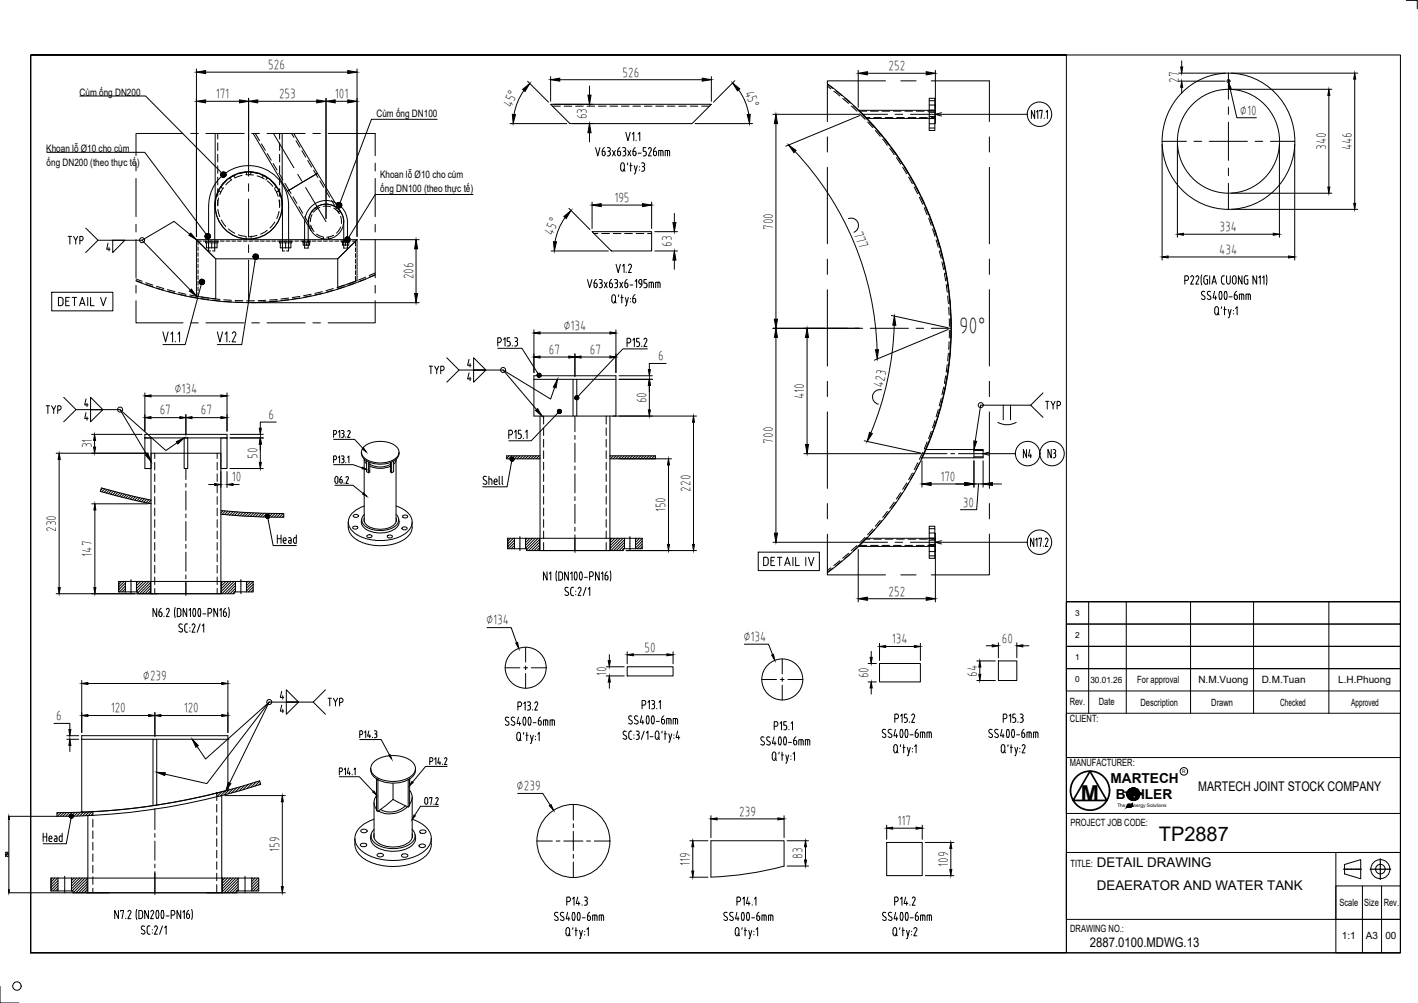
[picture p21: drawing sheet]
<svg xmlns="http://www.w3.org/2000/svg" width="420mm" height="297mm" viewBox="0 0 420 297" stroke-linecap="round" stroke-linejoin="round" font-family="sans-serif">
<defs><g id="words">
<text font-size="6.9" x="284.2" y="98.6">90°</text>
<text font-size="6.5" x="320.3" y="237.1">M</text>
<text font-size="5.9" x="343.4" y="248.9">TP2887</text>
<g font-size="5.7">
<text x="12.3" y="123.8">TYP</text>
<text x="308.7" y="122.4">TYP</text>
</g>
<g font-size="5.3">
<text x="19" y="73.4">TYP</text>
<text x="125.9" y="111.8">TYP</text>
<text x="96" y="210.3">TYP</text>
</g>
<g font-size="4.1">
<text x="79.5" y="20.4">526</text>
<text x="184.5" y="22.7">526</text>
<text x="263.3" y="20.8">252</text>
<text x="63.9" y="29.1">171</text>
<text x="82.7" y="29.1">253</text>
<text x="99.2" y="29.1">101</text>
<text x="220.7" y="27.4" transform="rotate(68 220.7 27.4)">45°</text>
<text x="349.2" y="24.5" transform="rotate(-90 349.2 24.5)">27</text>
<text x="151.5" y="32.1" transform="rotate(-68 151.5 32.1)">45°</text>
<text x="173.7" y="35.4" transform="rotate(-90 173.7 35.4)">63</text>
<text x="367.4" y="34">∅10</text>
<text x="392.8" y="44.4" transform="rotate(-90 392.8 44.4)">340</text>
<text x="400.5" y="44.6" transform="rotate(-90 400.5 44.6)">446</text>
<text x="182" y="59.8">195</text>
<text x="163.7" y="69.8" transform="rotate(-68 163.7 69.8)">45°</text>
<text x="229" y="68.1" transform="rotate(-90 229 68.1)">700</text>
<text x="253" y="69.3" transform="rotate(68 253 69.3)">777</text>
<text x="361.4" y="68.4">334</text>
<text x="198.9" y="73.1" transform="rotate(-90 198.9 73.1)">63</text>
<text x="361.3" y="75.2">434</text>
<text x="122.4" y="82.7" transform="rotate(-90 122.4 82.7)">206</text>
<text x="166.9" y="97.7">∅134</text>
<text x="162.6" y="104.8">67</text>
<text x="174.8" y="104.8">67</text>
<text x="195" y="106.7">6</text>
<text x="51.7" y="116.3">∅134</text>
<text x="191.4" y="119.5" transform="rotate(-90 191.4 119.5)">60</text>
<text x="238.2" y="118.1" transform="rotate(-90 238.2 118.1)">410</text>
<text x="261.5" y="114.9" transform="rotate(-78 261.5 114.9)">423</text>
<text x="47.3" y="122.8">67</text>
<text x="59.5" y="122.8">67</text>
<text x="79.5" y="124">6</text>
<text x="229" y="131.4" transform="rotate(-90 229 131.4)">700</text>
<text x="27.1" y="132.7" transform="rotate(-90 27.1 132.7)">31</text>
<text x="76.2" y="135.9" transform="rotate(-90 76.2 135.9)">50</text>
<text x="68.7" y="142.6">10</text>
<text x="278.6" y="142.4">170</text>
<text x="204.5" y="145.6" transform="rotate(-90 204.5 145.6)">220</text>
<text x="197.1" y="151.7" transform="rotate(-90 197.1 151.7)">150</text>
<text x="285.3" y="150">30</text>
<text x="16.6" y="157.5" transform="rotate(-90 16.6 157.5)">230</text>
<text x="27.1" y="164.9" transform="rotate(-90 27.1 164.9)">147</text>
<text x="263.3" y="176.4">252</text>
<text x="144" y="184.9">∅134</text>
<text x="220.3" y="189.8">∅134</text>
<text x="264.3" y="190.5">134</text>
<text x="296.9" y="190.4">60</text>
<text x="191" y="193">50</text>
<text x="42.3" y="201.5">∅239</text>
<text x="179.6" y="200.3" transform="rotate(-90 179.6 200.3)">10</text>
<text x="257.2" y="200.9" transform="rotate(-90 257.2 200.9)">60</text>
<text x="289.4" y="200.4" transform="rotate(-90 289.4 200.4)">64</text>
<text x="16.6" y="213.3">6</text>
<text x="32.8" y="210.9">120</text>
<text x="54.4" y="210.9">120</text>
<text x="153.1" y="234">∅239</text>
<text x="329" y="231.8">MARTECH</text>
<text x="330.7" y="236.7">B</text>
<text x="338.1" y="236.7">ILER</text>
<text x="219" y="241.6">239</text>
<text x="266" y="244.3">117</text>
<text x="82.7" y="252.3" transform="rotate(-90 82.7 252.3)">159</text>
<text x="204.3" y="256.4" transform="rotate(-90 204.3 256.4)">119</text>
<text x="237.7" y="254.4" transform="rotate(-90 237.7 254.4)">83</text>
<text x="280.8" y="256.7" transform="rotate(-90 280.8 256.7)">109</text>
</g>
<g font-size="4">
<text x="355" y="234.2">MARTECH JOINT STOCK COMPANY</text>
<text x="325" y="256.8">DETAIL DRAWING</text>
<text x="325" y="263.5">DEAERATOR AND WATER TANK</text>
<text x="322.9" y="280.4">2887.0100.MDWG.13</text>
</g>
<g font-size="3">
<text x="23.6" y="28.3">Cùm ống DN200</text>
<text x="111.5" y="34.7">Cùm ống DN100</text>
<text x="13.7" y="44.9">Khoan lỗ Ø10 cho cùm</text>
<text x="13.8" y="49.1">ống DN200 (theo thực tế)</text>
<text x="112.6" y="52.8">Khoan lỗ Ø10 cho cùm</text>
<text x="112.7" y="57">ống DN100 (theo thực tế)</text>
<text x="337" y="202.3">For approval</text>
<text x="355.1" y="202.2">N.M.Vuong</text>
<text x="373.8" y="202.2">D.M.Tuan</text>
<text x="396.5" y="202.2">L.H.Phuong</text>
<text x="316.9" y="208.9">Rev.</text>
<text x="325.6" y="208.8">Date</text>
<text x="337.9" y="208.9">Description</text>
<text x="358.9" y="208.9">Drawn</text>
<text x="379.3" y="208.9">Checked</text>
<text x="400.3" y="208.9">Approved</text>
<text x="317" y="213.9">CLIENT:</text>
<text x="317" y="227">MANUFACTURER:</text>
<text x="317.2" y="244.6">PROJECT JOB CODE:</text>
<text x="317.2" y="256.8">TITLE:</text>
<text x="396.9" y="268.3">Scale</text>
<text x="404.2" y="268.3">Size</text>
<text x="410" y="268.3">Rev.</text>
<text x="317.1" y="276.1">DRAWING NO.:</text>
<text x="397.6" y="278.1">1:1</text>
<text x="404.7" y="278.1">A3</text>
<text x="410.5" y="278.1">00</text>
</g>
<text font-size="2.6" x="323.1" y="202.2">30.01.26</text>
<g font-size="2.5">
<text x="318.6" y="182.3">3</text>
<text x="318.6" y="188.9">2</text>
<text x="318.6" y="195.5">1</text>
<text x="318.6" y="202.1">0</text>
</g>
<g font-size="1.4">
<text x="350.3" y="229">R</text>
<text x="331.1" y="239">The</text>
<text x="335.9" y="239">nergy Solutions</text>
</g>
</g></defs>
<!-- layer: DUONGCHINH -->
<g fill="none" stroke="#000" stroke-width=".3">
<path d="M163.2 30.9h47.6l-5.7 5.7h-36.2zM245.2 24.8a89.7 89.7 0 0 1 0 144.8M350.1 27.6a19.6 19.6 0 0 1 22.5-3.9 19.6 19.6 0 0 1 11 20 19.6 19.6 0 0 1-20.5 18.3 19.6 19.6 0 0 1-18.8-20.2 20.4 20.4 0 0 1 5.8-14.2zM353.3 31a15.3 15.3 0 0 1 22.1 .7 15.3 15.3 0 0 1-1.8 22 15.3 15.3 0 0 1-21-1.7 15.3 15.3 0 0 1 .7-21zM175.4 68.6h17.7v5.7h-12zM111.2 81.4a89.6 89.6 0 0 1-70.9 1.8M160 135h-9.9v.9h9.9M180.7 135h13.5v.9h-13.5M44.7 148.1l-4.9-1-9.7-2.6-.4 1 15 3.7M65.4 151.2l6.2 .5 12.5 .4v1.1l-12.5-.4-6.2-.5M185.8 197.5h13.6v2.7h-13.6zM260.6 196.5h12.1v5.5h-12.1z"/>
<path d="M295.8 195.7h5.5v5.8h-5.5zM16.9 240.7a194.9 194.9 0 0 0 60-9.4l.4 1a194.6 194.6 0 0 1-60.4 9.5zM232.3 256.5v-7.5h-21.6v10.8l5.8-.4 5.8-.8 10-2.1M262.7 249.5h10.6v9.8h-10.6z"/>
<circle cx="364" cy="24" r=".44"/>
<circle cx="155.8" cy="197.7" r="6.1"/>
<circle cx="231.8" cy="201.2" r="6.1"/>
<circle cx="169.9" cy="249.1" r="10.8"/>
</g>
<!-- layer: CHUAN NET KHUAT -->
<g fill="none" stroke="#000" stroke-width=".3">
<path d="M163.7 31.4h2.3M167.2 31.4h2.2M170.6 31.4h2.2M173.9 31.4h2.3M177.3 31.4h2.3M180.7 31.4h2.3M184.1 31.4h2.3M187.5 31.4h2.3M190.9 31.4h2.3M194.3 31.4h2.3M197.7 31.4h2.3M201.1 31.4h2.3"/>
<path d="M204.5 31.4h2.3M207.9 31.4h2.3M245.2 25l1.6 1.2M245.2 25.5l1 .8M247.1 27l1.7 1.4M247.6 26.9l1.8 1.4M249.7 29.2l1.7 1.4M250.3 29.1l1.7 1.5M252.3 31.4l1.6 1.5M252.8 31.3l1.7 1.5M254.7 33.7l1.6 1.6M255.3 33.6l1.6 1.6"/>
<path d="M257.1 36.1l1.5 1.7M257.6 36.1l1.6 1.6M259.4 38.6l1.4 1.8M259.9 38.6l1.5 1.7M261.5 41.3l1.4 1.7M262.1 41.2l1.4 1.8M263.6 43.9l1.4 1.9M264.2 43.9l1.3 1.8M265.6 46.7l1.3 1.9M266.1 46.7l1.3 1.8M267.5 49.5l1.1 2M268 49.5l1.2 1.9"/>
<path d="M269.2 52.4l1.1 2M269.7 52.4l1.1 2M270.9 55.4l1 2M271.4 55.4l1 2M272.4 58.4l1 2.1M272.9 58.4l1 2M58.7 73.1v1.1M58.7 74.8v1.1M58.7 76.5v1.1M58.7 78.2v1.1M58.7 79.9v1.2M59.6 71.4h-.9v1.1"/>
<path d="M60.2 71.4h1.4M60.9 71.4v.5h.7M61.2 71.9v1.5h3.1v-1.5M61.8 71v3.3h.6M61.9 71.4h1.4M62.1 71.9h1.2M62.7 71.9v1.5M63.6 71.4h1.1M63.6 71v3.3h-.6M64.6 71.4v.5h-.8M65.3 71.4h1.1M67 71.4h1.1"/>
<path d="M68.7 71.4h1.1M70.4 71.4h1.1M72.1 71.4h1.1M73.8 71.4h1.1M75.5 71.4h1.1M77.2 71.4h1.1M78.9 71.4h1.1M80.6 71.4h1.1M82.3 71.4h1.2M82.8 71.4v.5h.7M83.1 71.9v1.5h3.1v-1.5M83.7 71v3.3h.6"/>
<path d="M83.9 71.4h1.3M84 71.9h1.2M84.6 71.9v1.5M85.5 71v3.3h-.6M85.7 71.4h1.1M86.4 71.4v.5h-.6M87.4 71.4h1.1M89.1 71.4h1.4M89.7 71.4v.3h.8M89.8 71.7v.9h1.9v-.9M90.3 71v2.5h1v-2.5M90.8 71.4h1.1"/>
<path d="M90.8 71.7v.9M91.9 71.4v.3h-.8M92.5 71.4h1.1M94.1 71.4h1.2M95.8 71.4h1.2M97.5 71.4h1.2M99.2 71.4h1.2M100.9 71.4h1.2M101.3 71.4v.3h.8M101.5 71.7v.9h1.8M101.9 71v2.5M102.4 71.7v.9"/>
<path d="M102.6 71.4h1.2M102.7 71.7h.8M103 71v2.5M104.4 71.4h.9v1.4M105.3 73.4v1.1M105.3 75.1v1.1M105.3 76.8v1.1M105.3 78.5v1.1M176 69.2h1.2M178.3 69.2h2.3M181.7 69.2h2.3M185.1 69.2h2.3"/>
<path d="M188.5 69.2h2.3M191.9 69.2h1.2M273.9 61.5l.8 2.1M274.3 61.5l.9 2.1M275.2 64.6l.7 2.1M275.6 64.6l.8 2.1M276.3 67.8l.7 2.2M276.8 67.8l.7 2.2M277.4 71.1l.6 2.1M277.9 71l.6 2.2M278.3 74.3l.6 2.2M278.8 74.3l.5 2.2"/>
<path d="M279.1 77.6l.5 2.2M279.6 77.6l.4 2.2M40.3 83.1l1.8 .7M40.3 82.6l1.8 .7M43.1 84.2l2.2 .7M43.2 83.7l2.1 .7M46.4 85.3l2.1 .6M46.4 84.8l2.2 .7M49.6 86.3l2.2 .5M49.6 85.8l2.2 .5M52.9 87.1l2.2 .5M52.9 86.6l2.2 .6"/>
<path d="M56.2 87.8l2.3 .5M56.2 87.4l2.3 .4M58.7 81.6v1.1M58.7 83.3v1.1M58.7 85v1.1M58.7 86.7v1.1M59.6 88.4l2.2 .4M59.6 88l2.2 .3M62.9 88.9l2.3 .2M62.9 88.4l2.3 .3M66.3 89.3l2.3 .1M66.3 88.8l2.3 .1"/>
<path d="M69.7 89.4l2.3 .1M69.7 89l2.3 .1M73.1 89.5h2.3M75.4 89.1h-2.3M78.7 89.4l-2.2 .1M78.7 88.9l-2.2 .2M82.1 89.1l-2.2 .2M82.1 88.7l-2.2 .1M85.5 88.8l-2.3 .2M85.5 88.3l-2.3 .2M88.9 88.3l-2.3 .3M88.9 87.8l-2.3 .3"/>
<path d="M92.2 87.6l-2.2 .4M92.2 87.2l-2.2 .4M95.5 86.9l-2.2 .5M95.5 86.4l-2.2 .5M98.8 86l-2.2 .6M98.8 85.5l-2.2 .6M102 84.9l-2.1 .7M102 84.4l-2.1 .8M105.2 83.8l-2.1 .8M105.2 83.3l-2.1 .8M105.3 80.2v1.1M105.3 81.9v1.4"/>
<path d="M108.3 82.1l-2 .8M108.4 82.5l-2.1 .9M111.2 81.4l-1.8 .7M111.2 80.8l-1.8 .8M279.8 80.9l.4 2.3M280.3 80.9l.4 2.3M280.4 84.3l.3 2.2M280.8 87.7l.2 2.2M280.8 84.3l.3 2.2M281.1 91l.1 2.3M281.3 87.7l.2 2.2M281.3 94.4v2.3"/>
<path d="M281.3 97.8v2.3M281.6 91l.1 2.3M281.7 94.4l.1 2.3M281.8 97.8l-.1 2.3M278.9 118l-.6 2.2M279.3 118l-.5 2.2M279.6 114.7l-.5 2.2M280 114.7l-.4 2.2M280.2 111.3l-.4 2.3M280.7 111.3l-.5 2.3M280.7 108l-.3 2.2M281 104.6l-.2 2.2"/>
<path d="M281.1 108l-.3 2.2M281.2 101.2l-.1 2.2M281.5 104.6l-.2 2.2M281.7 101.2l-.1 2.2M271.9 137.1l-1 2M272.4 137.1l-1 2M273.4 134l-1 2M273.9 134l-1 2.1M274.7 130.9l-.8 2.1M275.2 130.9l-.9 2.1M275.9 127.7l-.8 2.2M276.4 127.7l-.8 2.2"/>
<path d="M277 124.5l-.7 2.1M277.5 124.5l-.7 2.2M278 121.3l-.6 2.1M278.5 121.3l-.6 2.1M256.3 159.2l-1.6 1.6M256.9 159.2l-1.6 1.7M258.6 156.7l-1.5 1.7M259.2 156.7l-1.6 1.7M260.8 154.1l-1.4 1.8M261.4 154.2l-1.5 1.7M262.9 151.5l-1.4 1.7M263.5 151.5l-1.4 1.8"/>
<path d="M265 148.7l-1.4 1.9M265.5 148.7l-1.3 1.9M266.9 145.9l-1.3 1.9M267.4 146l-1.3 1.8M268.6 143l-1.1 1.9M269.2 143l-1.2 2M270.3 140.1l-1.1 2M270.8 140.1l-1.1 2M246.2 168.2l-1 .7M246.8 168.3l-1.6 1.2M248.8 166.1l-1.7 1.4M249.4 166.1l-1.8 1.5"/>
<path d="M251.4 163.9l-1.7 1.4M252 163.9l-1.7 1.5M253.9 161.6l-1.7 1.5M254.5 161.6l-1.7 1.6"/>
</g>
<!-- layer: DUONGTAM -->
<g fill="none" stroke="#000" stroke-width=".3">
<path d="M54.2 39.5h-13.9v6.6M56.5 39.5h2.3M61 39.5h11.3M73.7 39.5v12.6M74.6 39.5h2.3M79.1 39.5h11.3M81 39.5l6.1 10.2M92.7 39.5h2.3M97.2 39.5h14v6.6M255.5 33.9h7.5M262.4 23.9h-17.2v12.1M265.2 33.9h2.3"/>
<path d="M266.9 23.9h4.5M269.7 33.9h7.5M275.9 23.9h17.3v12.1M364 21.7v7.7M364 31.7v2.2M364 36.2v11.3M40.3 48.3v2.3M40.3 52.9v11.3M73.7 54.4v2.3M73.7 58.9v11.4M88.2 51.6l1.2 2M90.6 55.5l6 10.1"/>
<path d="M111.2 48.3v2.3M111.2 52.9v11.3M245.2 40.5v4.5M245.2 49.6v22.6M293.2 40.5v4.5M293.2 49.6v22.6M344.3 41.9h7.2M353.8 41.9h2.3M358.3 41.9h11.3M364 49.8v2.2M364 54.3v7.7M371.9 41.9h2.2"/>
<path d="M376.4 41.9h7.2M40.3 66.4v2.3M40.3 71v11.3M73.7 72.5v2.3M73.7 77v12.6M111.2 66.4v2.3M111.2 71v11.3M245.2 76.7v4.6M293.2 76.7v4.6M40.3 89.1v6.5h13.9M40.3 84.5v2.3M56.5 95.6h2.3"/>
<path d="M61 95.6h11.3M74.6 95.6h2.3M79.1 95.6h11.3M92.7 95.6h2.3M111.2 89.1v6.5h-14M111.2 84.5v2.3M245.2 97.2h5.9M245.2 85.8v22.6M253.3 97.2h2.3M257.9 97.2h11.3M271.4 97.2h2.3M276 97.2h5.9"/>
<path d="M293.2 85.8v22.6M245.2 112.9v4.6M293.2 112.9v4.6M55.1 138.8v3.2M170.3 123.2v4.7M170.3 129v1.1M170.3 131.3v5.6M170.3 138v1.2M245.2 122v22.6M273.2 134.4h7.4M281.7 134.4h1.1M284 134.4h7.3"/>
<path d="M293.2 122v22.6M55.1 143.2v1.1M55.1 145.4v5.7M55.1 152.2v1.1M55.1 154.5v5.6M170.3 140.3v5.7M170.3 147.1v1.1M170.3 149.3v5.7M170.3 156.2v1.1M170.3 158.4v4.7M245.2 158.2v12.1h17.2M245.2 149.1v4.6"/>
<path d="M293.2 158.2v12.1h-17.3M293.2 149.1v4.6M55.1 161.2v1.2M55.1 163.5v5.6M55.1 170.3v1.1M55.1 172.6v3.2M255.5 160.6h7.5M265.2 160.6h2.3M266.9 170.3h4.5M269.7 160.6h7.5M149.7 197.8h4.4M155.2 197.8h1.1"/>
<path d="M155.7 191.7v4.4M155.7 197.2v1.1M155.7 199.5v4.3M157.4 197.8h4.4M231.8 195.2v4.3M225.7 201.2h4.4M231.2 201.2h1.1M231.8 200.7v1.1M231.8 202.9v4.4M233.5 201.2h4.3M45.9 239.4v6.3M169.9 238.2v4.7"/>
<path d="M45.9 246.8v1.2M45.9 249.1v5.6M45.9 255.9v1.1M45.9 258.1v6.3M159 249.1h4.7M164.8 249.1h1.1M167 249.1h5.7M169.9 244v1.1M169.9 246.2v5.7M169.9 253v1.2M169.9 255.3v4.6M173.8 249.1h1.2"/>
<path d="M176.1 249.1h4.6"/>
</g>
<!-- layer: 0 -->
<g fill="none" stroke="#000" stroke-width=".3">
<path d="M9.1 16.3h405.9v265.9h-405.9h306.9v-265.9h-306.9v265.9zM416.7 .1h3.2v2.5M23.7 28.4h19.4l22.5 22.8M63.8 39.5v21.4M64.5 39.5v1.7M75 39.5l10.2 17.1M75.6 39.5l1.3 2.1M82.8 39.5v1.7M83.6 39.5v21.4M86.4 39.5l.7 1.2M87 39.5l7.1 11.8M129.5 35.3h-19.4l-9.3 24.8"/>
<path d="M185.4 39.2l.7 2.4 .6-2.4M187.4 39.7l.4-.5v2.4M189.1 39.7l.5-.5v2.4M254.6 32.9h2.2M255.5 33.9a89.6 89.6 0 0 1 18.2 100.4M256.5 34.8h1.3M256.7 35.1h20.5M257.9 32.9h2.3M258.9 34.8h2.3M261.4 32.9h2.2M262.3 34.8h2.2M264.8 32.9h2.2"/>
<path d="M265.7 34.8h2.2M268.1 32.9h2.3M269.1 34.8h2.3M271.5 32.9h2.3M272.5 34.8h2.2M274.9 32.9h2.3M275.3 29.1h1.7v9.5h-1.7zM275.3 32.6h1.9M275.3 37.9h1.7M275.3 36.6h1.7M275.3 31.1h1.7M275.3 29.8h1.7"/>
<path d="M275.3 34.5h1.7M275.3 33.3h1.7M275.9 34.8h1.3M277 31.2h.2v5.3h-.2M277.2 32.7h-22.9l2.4 2.4M277.2 33.9h27.2M279 33.4l-1.8 .5 1.8 .5M306.6 32.7v2.4l-1-2.4v2.4M307.1 33.2l.4-.5v2.4M308.1 32.9v-.2h.7l-.4 2.4M309.4 35v.1M310 33.2l.3-.5v2.4"/>
<path d="M13.9 45.1h29l18.2 24.3M63.9 59.5l-.1 1.4M64.5 55.9v2.3M64.5 52.5v2.3M64.5 49.1v2.2M64.5 45.7v2.2M64.5 42.3v2.3M64.8 58.7l-.3 2.2v-1.6M64.8 56.5l.6 .4M64.9 56.3l-.8 2.1M65.4 55.4l.6 .4M66.2 55.6l-1 2"/>
<path d="M67 53.6l-1.5 1.7M68.2 52.6l.3 .7M68.6 53.2l-1.7 1.5M69.8 51.8l-1.9 1.1M71.7 51.9l-2.1 .8-.3-.7M72.9 51.8h2.2M73 51v.8M73.1 51l-2.2 .4M74.2 51l2.3 .4M74.3 51v.8M76.2 52.1l2.1 .9M77.5 42.6l1.1 1.9"/>
<path d="M77.5 51.8l2 1.1M78.1 52l-.4 .6M79.2 52.6l-.4 .7M79.2 53.6l1.6 1.6M79.2 45.5l1.1 1.9M80.3 53.6l1.5 1.7M80.9 48.4l1.2 2M81.4 56.1l1 2.1M81.9 55.4l-.6 .4M82.4 56.2l.9 2.2M82.5 56.5l-.6 .4M82.7 59.2l.1 2.3"/>
<path d="M82.7 51.3l1.1 2M82.8 42.3v2.3M82.8 45.7v2.2M82.8 49.1v2.2M82.8 52.5v2.3M82.8 55.9v2.3M82.8 59.3v1.6M83.5 59.5l.1 1.4M84.4 54.3l1.8 3M85.2 56.6l7 11.7M86.8 58.3l1.2 1.9M87.7 41.7l1.2 1.9"/>
<path d="M89.5 44.6l1.1 2M91.2 47.5l1.1 2M92.9 50.4l1.3 2.2M94.1 51.3l-8.9 5.3M94.1 51.3l6.9 11.7M94.8 53.5l1.1 2M96.5 56.5l1.2 1.9M98.3 59.4l1.1 1.9M140.2 57.6h-29l-7.9 12.7M176.5 43.7l.6 2.5 .7-2.5M178.4 44.8l.3 1.3h.4l.2-.5M178.4 44.8h.7l.2 .5"/>
<path d="M179.1 43.7l-.5 .4-.2 .7M179.3 45.4v.2M180 43.7h.4a.54 .54 0 0 1 .4 .5 .54 .54 0 0 1-.4 .6M180.2 44.8a.67 .67 0 0 1 .7 .6 .67 .67 0 0 1-.5 .7l-.4 .1M181.5 44.6l.8 1.6M182.3 44.6l-.8 1.6M183 44.8l.2 1.3h.5l.2-.5M183 44.8l.8 .1 .1 .7M183.7 43.7l-.5 .4-.2 .7M184.1 48.4l.4-.2 .3 .2 .2 1.6a.56 .56 0 0 1-.5 .7 .56 .56 0 0 1-.6-.7zM184.5 43.7h.5a.54 .54 0 0 1 .4 .5 .54 .54 0 0 1-.4 .6M184.7 50.2l.5 .5"/>
<path d="M184.7 44.8a.67 .67 0 0 1 .7 .6 .67 .67 0 0 1-.4 .7l-.5 .1M186 48.2l-.1 .6M186 44.6l.9 1.6M186.6 49.1h.7M186.9 48.2v2.5M186.9 44.6l-.9 1.6M187.5 44.8h.5a.71 .71 0 0 1 .5 .6 .71 .71 0 0 1-.5 .7l-.4-.2zM187.9 49.1l.5 1.6M188.2 43.7l-.4 .4-.2 .7M188.5 41.5v.1M188.8 49.1l-.7 2.4h-.2M189.1 45.4h.8"/>
<path d="M189.4 49.3v.2M189.4 50.3v.1M190.1 48.2h.4M190.1 50.7h.4M190.3 49.3h.2M190.6 48.2a.54 .54 0 0 1 .4 .6 .54 .54 0 0 1-.4 .5l.4 .6M191 49.9v.3M191 50.1l-.4 .6M191.3 43.7h-.7v1.1l.9 .3v.8l-.9 .3M192.1 44.1a.47 .47 0 0 1 .7-.3 .47 .47 0 0 1 .1 .7M192.9 44.6l-.8 1.6h.9M193.6 44.8h.5a.66 .66 0 0 1 .4 .7 .66 .66 0 0 1-.6 .6z"/>
<path d="M194.3 43.7l-.5 .4-.2 .7M195.8 44.6v1.6M196.1 44.6h-.9v1.6M196.1 44.5l.3 .3 .1 1.4M197.8 44.6v1.6M198 44.6h-.9v1.6M198.1 44.5l.3 .3v1.4M63.8 60.9a9.9 9.9 0 0 0 9.9 9.9 9.9 9.9 0 0 0 9.9-9.9M63.8 60.9h.1M64.6 62l.5 2.2M65.6 65.2l1.3 1.8M67.7 67.8l1.9 1.3"/>
<path d="M70.6 69.5l2.2 .5M72.9 70v.8M74.4 70v.8M75.5 77.6l-3.9 24.5h-7.2M76.2 69.7l-2.3 .3M79.2 68.2l-2 1.1M81.4 65.7l-1.4 1.8M82.7 62.6l-.7 2.2M88.6 61.2l1.1 1.9M90.3 64.1l1.1 2M92 67l.6 1M92.1 66.7l.9 1.9"/>
<path d="M92.5 63.6l-.6 2M92.5 62.5l.4 .4M93.4 61.6l.4 .4M93.8 69.3l2 .9M94.7 61.4l-1.7 1.3M95.8 61.1l2.1 .1M95.8 70.2v.6M97.3 70.2v.6M98.9 61.6l1.6 1.5M98.9 69.7l-2.1 .6M99.8 61.6l-.4 .4M100 62.3l.5 1"/>
<path d="M100.7 62.5l-.4 .4M100.9 64.1l.3 2.1M100.9 67.3l-1.2 1.7M182.5 78.3l.7 2.4 .6-2.4M184.5 78.8l.4-.5v2.4M186.2 78.6a.47 .47 0 0 1 .7-.3 .47 .47 0 0 1 .1 .8l-.8 1.6h.9M15.3 86.6h18.1v5.5h-18.1zM17.9 88.1h-.6v2.4h.6M18 88.1l.5 .2 .2 .5M18.7 88.8v1M18.7 89.8l-.2 .5-.5 .2M19.5 89.2h.8"/>
<path d="M20.6 88.1h-1.1v2.4h1.1M21.4 88.1h1.3M22.1 88.1v2.4M23.6 90.5l.8-2.4 .8 2.4M23.8 89.9h1.2M26 88.1v2.4M26.8 88.1v2.4h1.1M29.8 88.1l.8 2.4 .9-2.4M59.4 85l-4.5 17.1h-6.6M174.1 82.8l.6 2.4 .7-2.4M176 83.8l.2 1.3h.5l.2-.7M176 83.8h.4"/>
<path d="M176.5 83.9l.3 .1 .1 .4M176.7 82.7l-.5 .5-.2 .6M177.5 82.8h.5a.54 .54 0 0 1 .4 .5 .54 .54 0 0 1-.4 .5M177.8 83.8h.2M178 83.8l.4 .3v.8l-.9 .3M179.1 83.6l.8 1.6M179.9 83.6l-.8 1.6M180.6 83.8l.2 1.3h.5l.2-.4M180.6 83.8l.6 .1 .3 .5M181.3 82.7l-.5 .5-.2 .6M181.3 88v1.1M181.3 88a.55 .55 0 0 1 .5-.7 .55 .55 0 0 1 .6 .7v1.1a.55 .55 0 0 1-.6 .6 .55 .55 0 0 1-.5-.7"/>
<path d="M181.4 84.4v.3M182 89.2l.6 .5M182.1 82.8h.4M182.1 85.2h.4M182.3 83.8h.2M182.6 82.8a.54 .54 0 0 1 .4 .5 .54 .54 0 0 1-.4 .5l.4 .6M183 84.4v.3M183 84.7l-.4 .5M183.3 87.3l-.1 .5M183.6 83.6l.9 1.6M184 88.1h.7M184.2 87.3v2.4"/>
<path d="M184.5 83.6l-.9 1.6M185.2 83.8l.2 1.3h.4l.3-.4M185.2 83.8h.4M185.3 88.1l.4 1.6M185.5 80.5v.2M185.6 83.9l.3 .1 .2 .4M185.8 82.7l-.4 .5-.2 .6M186 84.4v.3M186.2 88.1l-.7 2.5h-.2M186.7 84.4h.8M186.8 88.4v.1M186.8 89.4v.1"/>
<path d="M187.5 89.2l.4 .5 .5-.5M187.5 88.4l.8 .1v.7M187.5 88.4v.8M188.2 87.3l-.5 .4-.2 .7M188.2 83.3l.4-.5v2.4M189.3 83.3v.3M189.3 83.3l.5-.6 .4 .6M189.3 83.6l.5 .5M189.7 84.1h.5M190.2 83.3v.8M190.2 84l-.2 .7-.5 .5M191.6 82.8h-.8v1l.7 .1 .2 .5a.56 .56 0 0 1-.4 .8h-.5"/>
<path d="M193 83.6v1.6M193.6 84l-.1-.4h-1.2v1.6M193.6 84.1v1.1M194.9 83.6v1.6M195.6 84l-.2-.4h-1.1v1.6M195.6 84.1v1.1M351.6 81.7h-.5v2.4M351.6 81.6a.73 .73 0 0 1 .6 .7 .73 .73 0 0 1-.6 .7h-.5M353.2 81.7l.4 .3 .1 .3-.9 1.8h.9M353.3 81.6l-.5 .5M354.8 81.7l.4 .3v.3l-.9 1.8h.9M354.8 81.6l-.5 .5"/>
<path d="M356 88.4l.6 .3M356.1 81.4l-.2 1.5 .2 1.5M356.2 87.3l.6 .4M356.4 86.3l.5 .1M356.4 86.3l-.4 .4 .2 .6M356.7 82.4v1.1M356.8 87.7l.3 .6-.5 .4M357.3 81.7h.5M357.3 81.6l-.4 .3-.2 .4M357.5 82.8h.3v1.3h-.7l-.4-.7M358.1 86.3l.6 .1M358.2 86.3l-.4 .2-.1 .4 .8 .8"/>
<path d="M358.4 81.7v2.4M358.6 87.7a.59 .59 0 0 1 0 .9 .59 .59 0 0 1-.9-.2M359.1 84.1l.6-2.4 .7 2.4M359.3 83.5h.9M359.9 86.3l-.4 1.9h1M359.9 92.6l.1-1.1a.55 .55 0 0 1 .5-.7 .55 .55 0 0 1 .5 .7v1.1M360 92.5a.55 .55 0 0 0 .5 .7 .55 .55 0 0 0 .5-.7M360.2 87.7v1M360.7 92.7l.5 .5M361.4 88.6l-.2-1.3 .3-1a1.52 1.52 0 0 1 .4 2.3M361.4 88.5h.5M362 90.8l-.1 .5"/>
<path d="M362.4 84.1h.4M362.4 81.7h.4M362.4 81.7l-.4 .3a2.24 2.24 0 0 0 .2 2l.2 .1M362.6 91.6h.7M362.8 90.8v2.4M362.9 86.4l-.2 .9 .2 1.3M362.9 86.4h.5M362.9 88.5h.5M363.4 86.4l.2 .9-.2 1.3M363.4 81.7v1.8M363.5 83.4a.55 .55 0 0 0 .5 .7 .55 .55 0 0 0 .5-.7M363.9 91.6l.5 1.6"/>
<path d="M364.2 87.9h.9M364.5 81.7v1.8M364.8 91.6l-.6 2.5h-.3M365.2 83.5v-1.2a.55 .55 0 0 1 .5-.7 .55 .55 0 0 1 .6 .7v1.2M365.2 83.4a.55 .55 0 0 0 .5 .7 .55 .55 0 0 0 .6-.7M365.5 91.9v.1M365.5 92.9v.1M365.8 88.2l.4 .5 .4-.5M366.1 91.3l.5-.5v2.4M366.4 86.3l-.4 .4-.2 .6M366.6 87.9v.3M366.6 87.9l-.2-.5h-.7v.8"/>
<path d="M367.9 87.1v1.6M368 81.7v2.4l-1.1-2.4v2.4M368.2 87.1h-1v1.6M368.2 87.1l.3 .2 .1 1.4M369.2 81.7h.5M369.2 81.6l-.5 .5v1.4M369.4 82.8h.3v1.3h-.7l-.3-.7M369.9 87.1v1.6M370.1 87.1h-.9v1.6M370.1 87.1l.4 .2v1.4M372.4 81.7v2.4l-1.1-2.4v2.4M373 82.2l.4-.5v2.4"/>
<path d="M374.1 82.2l.4-.5v2.4M375.2 81.4l.2 1.5-.2 1.5M147.5 103.2h7.1l4.5 6.9M158.2 111.3h24.3v11.9h-24.3zM158.2 112.3h24.3M169.8 112.3v10.9M170.9 112.3v10.9M191.8 103.3h-7.2l-12.9 13.6M42.9 129.7h1.8v9.1h-1.8zM42.9 129.7v-1.1h24.4v1.1M42.9 138.8h1.8M42.9 129.7h24.4"/>
<path d="M45.8 134.2v1.6M45.8 136.9v2.3M54.6 129.7h1v9.1h-1zM55 134.2h-10.3v41.6h20.7v-41.6h-10.2M64.3 134.2v1.6M64.3 136.9v2.3M65.4 129.7h1.9v9.1h-1.9zM98.8 130.1h6.3l2.5 2.7M98.8 137.6h5.8l2.8 1M98.8 128.6h.5M99.3 135h-.5v2.1M99.3 128.6a.56 .56 0 0 0 .4-.6 .56 .56 0 0 0-.4-.5h-.5v2"/>
<path d="M99.3 135a.59 .59 0 0 1 .4 .6 .59 .59 0 0 1-.4 .5h-.5M100.3 128l.4-.5v2M100.3 135.5l.3-.5v2.1M101.2 127.5l.7 .2v.5l-.3 .2M101.2 129.5h.4M101.2 135h.4M101.4 135.9a.57 .57 0 0 1 .5 .5 .57 .57 0 0 1-.3 .6l-.4 .1M101.4 128.4h.2M101.6 128.4l.3 .4v.5l-.3 .2M101.6 135l.3 .4-.3 .5M102.4 129.4v.1M102.4 136.9v.2"/>
<path d="M103 135.5l.4-.5v2.1M103.1 127.8a.38 .38 0 0 1 .5-.2 .38 .38 0 0 1 .1 .6l-.7 1.3h.7M151.5 137.1l-1.3 7.1h-7.2M160 123.2v39.9h20.7v-39.9M161.1 123.2v2.4M161.1 126.7v2.3M161.1 130.1v2.3M161.1 133.5v2.3M161.1 136.9v2.3M164.9 122.7l-7.5 7.8h-6.7M179.6 123.2v2.4M179.6 126.7v2.3"/>
<path d="M179.6 130.1v2.3M179.6 133.5v2.3M179.6 136.9v2.3M274.3 133.1l-1.1 2.4M274.3 133.1h17v2.5h-18.1M288.6 133.1v2.5M288.6 133.4h2.7M288.6 135.3h2.7M291.3 134.4h9.5M293.1 133.9l-1.8 .5 1.8 .4M304.2 133.1v2.5l-1-2.5v2.5M305.1 133.1l-.3 1.9h.9"/>
<path d="M305.4 134.5v1.1M308.1 134.4h.1M311.5 133.1v2.5l-1-2.5v2.5M312 133.1l.8 .3v.5l-.4 .3M312.3 134.2a.69 .69 0 0 1 .5 .8 .69 .69 0 0 1-.8 .6M45.8 140.3v2.3M45.8 143.7v2.3M45.8 147.1v2.3M45.8 150.5v2.3M45.8 153.9v2.3M45.8 157.3v2.2M64.3 140.3v2.3"/>
<path d="M64.3 143.7v2.3M64.3 147.1v2.3M64.3 150.5v2.3M64.3 153.9v2.3M64.3 157.3v2.2M79.5 154.1l1.4 7.5h6.9M99.2 141.7l.1 1.2 .4 .3 .4-.3v-1.2M99.2 143.7h5.4l3 2.4M99.3 141.7l.4-.6 .5 .6M100.7 142.7l.2 .4a.53 .53 0 0 0 .5-.5 .53 .53 0 0 0-.3-.6h-.4v.7M101.3 141.1l-.6 .9M101.9 143v.2"/>
<path d="M102.9 141.1l-.4 .3M102.9 141.1l.3 .6-.7 1.5h.7M150.5 159.4h39.8v3.1h-5.6v.6h-28.7v-.6h-5.5zM150.5 159.4v.1M151.3 159.4l-.8 .9M152.1 159.4l-1.6 1.7M152.4 159.9l-1.9 2M152.4 159.4v3.1M155.7 159.4v3.1M156.2 159.4l-.5 .5M157 159.4l-1.3 1.3M157.8 159.4l-2.1 2.1"/>
<path d="M158.6 159.4l-2.9 2.9M159.4 159.4l-3.4 3.4M159.9 159.8l-3.3 3.3M159.9 159.4v3.7M161.1 140.3v2.3M161.1 143.7v2.3M161.1 147.1v2.2M161.1 150.5v2.3M161.1 153.9v2.3M161.1 157.3v2.2M179.6 140.3v2.3M179.6 143.7v2.3"/>
<path d="M179.6 147.1v2.2M179.6 150.5v2.3M179.6 153.9v2.3M179.6 157.3v2.2M180.8 159.4v3.7M181.4 159.4l-.6 .5M182.2 159.4l-1.4 1.4M183 159.4l-2.2 2.2M183.8 159.4l-3 3M184.6 159.4l-3.6 3.7M185 159.8l-3.2 3.3M185 159.4v3.1"/>
<path d="M188.3 159.4v3.1M188.7 159.4l-.4 .4M189.5 159.4l-1.2 1.2M190.3 159.5l-2 1.9M256.5 159.7h1.3M256.7 159.4h20.5M256.7 159.4l-2.4 2.4M258.9 159.7h2.3M262.3 159.7h2.2M265.7 159.7h2.2M269.1 159.7h2.3M272.5 159.7h2.2"/>
<path d="M275.3 155.9h1.7v9.4h-1.7zM275.3 159.4h1.9M275.3 157.8h1.7M275.3 156.6h1.7M275.3 160h1.7M275.9 159.7h1.3M277 158h.2v5.2h-.2M306.3 159.4v2.4l-.9-2.4v2.4M306.9 159.9l.4-.5v2.4M307.8 159.7v-.3h.8l-.4 2.4M310.1 159.3l-.4 .4M310.2 159.4l.3 .2v.6"/>
<path d="M35.2 172.2v3.1h5.6v.5h28.6v-.5h5.6v-3.1M35.2 172.2h39.8M35.2 172.2h.1M36 172.2l-.8 .8M36.8 172.2l-1.6 1.6M37.2 172.7l-2 2M37.2 173.5l-1.8 1.8M37.2 174.3l-1 1M37.2 175.1l-.2 .2M37.2 172.2v3.1M40.4 172.2v3.1M40.9 172.2l-.5 .5"/>
<path d="M41.7 172.2l-1.3 1.3M42.5 172.2l-2.1 2.1M43.3 172.2l-2.9 2.9M44.2 172.2l-3.4 3.4M44.6 172.6l-3.2 3.2M44.6 173.4l-2.4 2.4M44.6 174.2l-1.6 1.6M44.6 175l-.8 .8M44.6 172.2v3.6M45.8 160.7v2.2M45.8 164.1v2.3M45.8 167.5v2.2"/>
<path d="M45.8 170.9v2.2M45.8 174.3v1.5M51.9 179.9l-.2 1.5 .2 1.5M64.3 160.7v2.2M64.3 164.1v2.3M64.3 167.5v2.2M64.3 170.9v2.2M64.3 174.3v1.5M65.6 172.2v3.6M66.1 172.2l-.5 .5M66.9 172.2l-1.3 1.3M67.7 179.9l.2 1.5-.2 1.5"/>
<path d="M67.7 172.2l-2.1 2.2M68.5 172.2l-2.9 3M69.3 172.2l-3.6 3.6M69.4 175.4l-.4 .4M69.8 172.6l-3.3 3.2M69.8 173.4l-2.4 2.4M69.8 174.2l-1.6 1.6M69.8 175l-.3 .3M69.8 172.2v3.1M73 172.2v3.1M73.4 172.2l-.4 .4M74.3 172.2l-1.3 1.2"/>
<path d="M75 172.2l-2 2M75 173l-2 2M75 173.8l-1.4 1.5M75 174.7l-.6 .6M152.4 160.7l-1.7 1.8M152.4 161.5l-.9 1M152.4 162.3l-.1 .2M159.9 160.6l-2.5 2.5M159.9 161.4l-1.7 1.7M159.9 162.2l-.9 .9M161.1 160.7v2.4M162.1 169.4v2.4l-1.1-2.4v2.4"/>
<path d="M162.8 169.9l.4-.5v2.4M164.9 169.1l-.2 1.5 .2 1.5M166.7 170.1v1M166.7 170.1l-.4-.7h-.7v2.4l.7-.1 .4-.7M167.4 176.1l.6 .3M167.8 173.9l.5 .2M167.8 173.9l-.3 .2-.1 .5 1.1 1.1-.1 .5-.4 .1M168.4 169.4v2.4l-1.1-2.4v2.4M169 169.9l.5-.5v2.4M169.1 174.6l.1 1.5 .4 .3M169.6 176.4h.4M169.6 173.9h.4"/>
<path d="M169.6 173.9l-.5 .6M170.4 169.5l.2-.1a1.84 1.84 0 0 1 0 2.4l-.2-.1-.3-.9zM170.6 175v.2M170.6 176v.1M171.3 174.4a.47 .47 0 0 1 .7-.4 .47 .47 0 0 1 .1 .7l-.8 1.7h.8M171.9 169.5l.2-.1a1.84 1.84 0 0 1 0 2.4l-.2-.1-.2-.9zM173.2 171h.8M173.7 173.9l-.9 2.5M174.3 174.5l.5-.6v2.5M174.7 170.7h.6a.69 .69 0 0 0 .5-.7 .69 .69 0 0 0-.5-.6h-.6v2.4M177.5 169.4v2.4l-1.1-2.4v2.4M178.2 169.9l.4-.5v2.4"/>
<path d="M179.3 170.5l.4-.1a.7 .7 0 0 1 .5 .7 .7 .7 0 0 1-.5 .7l-.4-.3zM179.6 160.7v2.4M179.9 169.3l-.4 .4-.2 .7M180.8 169.1l.2 1.5-.2 1.5M184.7 162.6l-.5 .5M185 160.6l-2.4 2.5M185 161.4l-1.6 1.7M185 162.3l-.2 .2M190.3 160.3l-2 2M190.3 161.1l-1.5 1.4M190.3 161.9l-.6 .6M224.7 163.5h18.1v5.5h-18.1z"/>
<path d="M226.9 165h-.6v2.5a1.11 1.11 0 0 0 1.3-.5v-1.2M226.9 165l.5 .2 .2 .5M228.4 166.1h.8M229.5 165h-1.1v2.5h1.1M230.3 165h1.4M231 165v2.5M232.5 167.5l.8-2.5 .8 2.5M232.7 166.8h1.2M234.9 165v2.5M235.8 165v2.5h1.1M238.8 165v2.5M239.6 165l.8 2.5 .8-2.5"/>
<path d="M254.3 161.8h22.9M254.6 161.5h2.2M257.9 161.5h2.3M261.4 161.5h2.2M264.8 161.5h2.2M268.1 161.5h2.3M271.5 161.5h2.3M274.9 161.5h2.3M275.3 164.6h1.7M275.3 163.4h1.7M275.3 161.2h1.7M277.2 160.6h27.2"/>
<path d="M279 160.1l-1.8 .5 1.8 .5M309.2 161.7v.1M310.4 160.2l-.7 1.6h.8M316 178.2v6.6h99v-6.6h-99h99v104h-99zM322.6 178.2v33M333.7 178.2v33M352.8 178.2v33M371.4 178.2v33M393.7 178.2v33M46.4 180.2v2.4l-1.1-2.4v2.4M47.1 182.1l.5 .5 .4-.5M47.8 180.1l-.5 .5-.2 .6"/>
<path d="M48 181.8v.3M48 181.8l-.3-.5h-.6v.8M48.6 182.5v.1M49.3 180.6a.47 .47 0 0 1 .7-.4 .47 .47 0 0 1 .1 .8l-.8 1.6h.8M53 180.2l.6 .4v1.6l-.3 .4h-.8v-2.4h.5M53.2 185.8l.6 .4M53.4 184.8l-.4 .4 .2 .6M53.5 184.8l.5 .1M53.9 186.2a.59 .59 0 0 1 0 .9 .59 .59 0 0 1-.9-.2M55.2 187.2h.4M55.2 184.8h.4M55.2 184.8l-.2 .1a2.35 2.35 0 0 0-.2 2l.4 .3"/>
<path d="M55.3 180.2v2.4l-1-2.4v2.4M56 180.7l.4-.5v2.4M56.3 185.9v.1M56.3 186.8v.2M56.9 185.1a.47 .47 0 0 1 .7-.3 .47 .47 0 0 1 .1 .8M57.3 182.5l-.2-1.3 .3-1a1.52 1.52 0 0 1 .4 2.3M57.3 182.4h.5M57.7 185.6l-.8 1.6h.9M58.9 180.3l-.3 .9 .3 1.3M58.9 180.3l.3-.1 .2 .5-.1 1.8M58.9 182.4h.4M59.3 184.8l-.9 2.4"/>
<path d="M59.9 185.3l.5-.5v2.4M60.1 181.8h.9M62.2 180.2h-.6v2.4M62.2 180.2a.73 .73 0 0 1 .5 .7 .73 .73 0 0 1-.5 .7h-.6M64.5 180.2v2.4l-1.1-2.4v2.4M65.1 180.7l.4-.5v2.4M66.2 181.3l.2 1.2h.5l.2-.4M66.2 181.3h.6l.3 .5M66.9 180.1l-.5 .5-.2 .6M67.1 181.8v.3M316 184.8h99v6.6h-99zM316 191.4h99v6.6h-99z"/>
<path d="M316 198h99v6.6h-99zM24.2 217.9h43.3v16.1a193.6 193.6 0 0 1-43.3 6.5zM24.2 218.9h43.3M45.3 218.9v19.7M46.4 218.9v19.5M67.5 218.9h.1M106.6 219h6.3l2.5 4.6M107 216.4h-.4v2.1M107 216.4a.59 .59 0 0 1 .5 .6 .59 .59 0 0 1-.5 .5l-.4 .1M108 216.9l.4-.5v2.1M109.3 216.4l-.4 1.6h.9M109.6 217.6v.9"/>
<path d="M110.4 218.3v.2M110.9 216.4h.4M110.9 218.5h.4M111.1 217.3h.2M111.3 216.4l.3 .3v.4l-.3 .2 .4 .5M111.6 217.8v.2M111.7 218l-.4 .4M149.9 213.4l.7 .4a.59 .59 0 0 1 0 .9 .59 .59 0 0 1-.9-.1M150.2 212.4l-.5 .4 .3 .6M150.2 212.4l.5 .1M151.7 213.4l.6 .4a.59 .59 0 0 1 .1 .9 .59 .59 0 0 1-.9-.1M152.5 212.5a.58 .58 0 0 0-.9 0 .58 .58 0 0 0 .1 .9"/>
<path d="M153.1 217.6v1.1M153.2 217.6a.55 .55 0 0 1 .5-.7 .55 .55 0 0 1 .5 .7v1.1a.55 .55 0 0 1-.5 .7 .55 .55 0 0 1-.5-.7M153.5 209.2h.5a.69 .69 0 0 0 .6-.6 .69 .69 0 0 0-.6-.7h-.5v2.4M153.6 212.4l-.4 1.9h1.1M153.9 218.8l.5 .6M154 213.8v1M155.2 212.5l-.3 1.3 .4 1a1.52 1.52 0 0 0 .3-2.3M155.2 212.5h.4M155.2 208.4l.4-.5v2.4M155.2 216.9l-.1 .6M155.8 217.7h.7M156.1 216.9v2.5"/>
<path d="M156.3 207.9l.4-.1a.54 .54 0 0 1 .5 .6 .54 .54 0 0 1-.5 .5M156.3 210.3h.4M156.5 208.9a.52 .52 0 0 1 .7 .6M156.7 212.5l-.2 1.3 .3 1a1.52 1.52 0 0 0 .3-2.3M156.7 212.5h.4M157.1 209.5v.2M157.1 217.7l.5 1.7M157.2 209.7l-.5 .6M157.8 210.2v.1M158 214h.8M158 217.7l-.6 2.5h-.3M158.5 208.3a.47 .47 0 0 1 .6-.4 .47 .47 0 0 1 .2 .8l-.8 1.6h.8"/>
<path d="M158.7 218v.1M158.7 218.9v.2M159.3 217.5l.5-.6v2.5M159.5 214.3l.5 .5 .4-.5M159.5 213.5v.8M159.5 213.5h.4M159.9 213.4l.5 .3v.6M160.2 212.4l-.5 .4-.2 .7M161.7 213.2v1.6M162.3 213.7v1.1M162.3 213.7l-.1-.5h-1.2v1.6M163.6 213.2v1.6"/>
<path d="M164.3 213.7l-.2-.5h-1.1v1.6M164.3 213.7v1.1M184.8 217.6l.6 .4M185.5 217.9a.59 .59 0 0 1 0 1 .59 .59 0 0 1-.9-.2M185.6 216.7a.56 .56 0 0 0-.9 0 .56 .56 0 0 0 .2 .8M186.3 214.2l.6 .2M186.3 217.2v1.1M186.4 218.3a.66 .66 0 0 0 .8 .7M186.5 213l.6 .4M186.7 212l.5 .1M186.7 212l-.4 .4 .2 .6M187.1 213.4l.3 .6-.5 .4"/>
<path d="M187.2 216.5l-.6 .1-.2 .5M187.8 217.6v.1M187.8 218.6v.1M188 214.2l.7 .2M188.2 213l.6 .4M188.5 216.5h.5a.54 .54 0 0 1 .4 .6 .54 .54 0 0 1-.4 .5M188.7 217.6a.52 .52 0 0 1 .7 .6M188.9 213.4l.2 .6-.4 .4M189 212.1a.56 .56 0 0 0-.9 .1 .56 .56 0 0 0 .1 .8M189.4 218.2v.2M189.4 218.4l-.2 .5-.7 .1M190.2 212l-.5 1.9h1.1"/>
<path d="M190.5 213.3v1.1M190.8 207.5h-.6v2.4M190.8 207.4a.73 .73 0 0 1 .5 .7 .73 .73 0 0 1-.5 .7h-.6M190.9 216.5l-.9 2.5M191.5 217.1l.5-.6v2.5M191.7 212.1l-.2 1.3 .3 1a1.52 1.52 0 0 0 .3-2.3M191.7 212.1h.4M192 208l.4-.5v2.4M192.6 218.2h.9M193.1 207.5h.4M193.1 209.9h.4M193.2 212.1l-.2 1.3 .3 1a1.52 1.52 0 0 0 .4-2.3"/>
<path d="M193.2 212.1h.5M193.3 208.6h.2M193.5 207.5a.54 .54 0 0 1 .5 .5 .54 .54 0 0 1-.5 .5M193.5 208.6l.5 .5M193.9 209.1v.3M194 209.3l-.5 .6M194.3 216.7l.4-.2 .4 .2 .1 1.6a.56 .56 0 0 1-.5 .7 .56 .56 0 0 1-.6-.7zM194.5 213.6h.9M194.6 209.8v.1M194.9 218.4l.6 .6M195.2 208l.5-.5v2.4M196 213.9l.5 .5 .4-.5"/>
<path d="M196.2 216.5l-.1 .6M196.5 213.1h-.5v.8M196.5 213.1l.3 .1 .1 .4M196.7 212l-.5 .4-.2 .7M196.8 217.3h.7M196.9 213.6v.3M197.1 216.5v2.5M198.2 217.3l.4 1.7M198.2 212.8v1.6M198.8 213.3l-.1-.4-1.2-.1v1.6M198.8 213.3v1.1M199.1 217.3l-.7 2.5h-.2"/>
<path d="M199.7 217.6v.1M199.7 218.6v.1M200.2 212.8v1.6M200.4 212.8h-.9v1.6M200.4 212.8l.4 .5M200.8 216.5l-.5 1.9h1.1M200.8 213.3v1.1M201.1 217.9v1.1M225.6 219.3l.6 .4M226.3 219.6l.2 .6-.4 .4M226.4 218.3a.56 .56 0 0 0-.9 .1 .56 .56 0 0 0 .2 .8M227.4 219.3l.6 .4"/>
<path d="M227.6 218.2l.5 .1M227.6 218.2l-.4 .4 .2 .6M228 219.6l.2 .6-.4 .4M229.3 218.3l-.4 1.8h1.1M229.4 215.1h.6M229.6 219.6v1.1M230 213.7h-.6v2.4M230 213.7a.73 .73 0 0 1 .5 .7 .73 .73 0 0 1-.5 .7M230.9 218.3l-.3 1.3 .4 1a1.52 1.52 0 0 0 .3-2.3M230.9 218.3h.4M231.1 214.2l.5-.5v2.4M232.2 216.1h.5"/>
<path d="M232.4 218.3l-.2 1.3 .3 1a1.52 1.52 0 0 0 .3-2.3M232.4 218.3h.4M233 213.7h-.8v1.1l.9 .2v.8l-.4 .3M233.6 219.9h.9M233.8 216v.1M234.4 214.2l.4-.5v2.4M235.6 219.3h-.4v.8M235.6 219.3l.4 .2 .1 .6M235.9 218.2l-.5 .4-.2 .7M237.4 219.1v1.6M238 219.5l-.2-.4h-1.1v1.6M238 219.5v1.2"/>
<path d="M239.3 219.1v1.6M239.9 219.5l-.1-.4h-1.2v1.6M239.9 219.5v1.2M262.4 216.1a.59 .59 0 0 0-.8 .1 .59 .59 0 0 0 .1 .8l.6 .4a.57 .57 0 0 1 0 .9 .57 .57 0 0 1-.9-.1M263.6 216l-.4 .2v.5l.8 .7M263.6 216l.5 .1M264 217.4a.59 .59 0 0 1 .1 .9 .59 .59 0 0 1-.9-.1M265.3 216l-.4 1.9h1.1M265.6 217.4v1.1M265.7 211.5h-.6v2.4M265.7 211.4a.73 .73 0 0 1 .5 .7 .73 .73 0 0 1-.5 .7h-.6M266.9 212l.4-.5v2.4"/>
<path d="M266.9 216.1l.2-.1a1.84 1.84 0 0 1 0 2.4l-.2-.1-.2-.9zM268 213.9h.4M268.4 216.1l.2-.1a1.84 1.84 0 0 1 0 2.4l-.2-.1-.3-.9zM268.4 212.5l.5 .6M268.7 211.5h-.7v1.1h.4M268.8 213.1v.3M268.9 213.4l-.5 .5M269.5 213.8v.1M269.7 217.6h.9M270.6 211.5l.4 .3v.3l-.9 1.8h.9M270.6 211.4l-.5 .5M271.2 217.1h.5a.66 .66 0 0 1 .4 .7 .66 .66 0 0 1-.7 .6z"/>
<path d="M271.8 216l-.4 .4-.2 .7M273.3 216.8v1.7M273.6 216.8h-.9v1.7M273.7 216.8l.3 .2v1.5M275.3 216.8v1.7M275.6 216.8h-.9v1.7M275.6 216.8l.3 .2 .1 1.5M293.2 217l.6 .4a.59 .59 0 0 1 .1 .9 .59 .59 0 0 1-.9-.1M294 216.1a.59 .59 0 0 0-.9 .1 .59 .59 0 0 0 .1 .8M294.7 218.2l.7 .2M295.7 216.1a.59 .59 0 0 0-.8 .1 .59 .59 0 0 0 .1 .8l.8 .8-.1 .4-.3 .2M296.9 216l-.4 1.9h1"/>
<path d="M297.2 217.4v1.1M297.3 212.8h.5M297.8 211.5h-.5v2.4M297.8 211.4a.73 .73 0 0 1 .6 .7 .73 .73 0 0 1-.6 .7M298.4 216.1l.2-.1a1.84 1.84 0 0 1 0 2.4l-.2-.1-.2-.9zM299 212l.5-.5v2.4M299.9 216.1l.3-.1a1.84 1.84 0 0 1 0 2.4l-.3-.1-.2-.9zM300.5 212.5l.5 .6M300.9 211.5h-.8v1.1h.4M300.9 213.1v.3M301 213.4l-.2 .4-.7 .1M301.2 217.6h.9"/>
<path d="M301.6 213.8v.1M302.3 211.5h.4a.54 .54 0 0 1 .4 .5 .54 .54 0 0 1-.4 .5l.4 .6M302.5 212.6h.2M302.8 217.1h.4a.71 .71 0 0 1 .5 .6 .71 .71 0 0 1-.5 .7l-.4-.2zM303.1 213.4l-.2 .4-.6 .1M303.1 213.1v.3M303.4 216l-.4 .4-.2 .7M304.9 216.8v1.7M305.2 216.8h-.9v1.7M305.2 216.8l.3 .2 .1 1.5M306.9 216.8v1.7M307.2 216.8h-1v1.7"/>
<path d="M307.2 216.8l.3 .2 .1 1.5M316 211.2h99v29.7h-99zM64.2 234.7v2.4M64.2 238.2v2.3M65.7 235.6v28.8h-39.7v-22.9M67.5 233.6h.1M100.5 228.5h.5a.56 .56 0 0 0 .5-.5 .56 .56 0 0 0-.5-.6h-.5v2.1M100.5 230h6l4.1 4.4M102 227.9l.4-.5v2.1M103.3 227.4l-.4 1.6h.9M103.5 228.5v1M104.4 229.3v.2"/>
<path d="M104.9 227.9l.3-.5v2.1M126.1 236.2h.4l.2 .5v1.2l-.4 .3-.4-.6zM127.3 236.4v-.2h.7l-.4 2M127.3 225.5h.5M127.8 224.4h-.5v2M127.8 224.4a.59 .59 0 0 1 .5 .5 .59 .59 0 0 1-.5 .6M128.6 238.1v.1M128.8 224.8l.4-.4v2M129.5 236.2l.3 .2v.4M129.5 236.2l-.4 .3M129.8 236.9l-.7 1.3h.7M129.9 238.8h-5.3l-1.7 2.7"/>
<path d="M130 224.4l-.3 1.6h.9M130.3 225.5v.9M131.1 226.3v.1M131.7 224.7a.38 .38 0 0 1 .6-.3 .38 .38 0 0 1 .1 .6M132.3 225.1l-.6 1.3h.7M132.5 227h-6.4l-3.8 4.6M225.4 220.4l.7 .3M227.2 220.4l.6 .3M229.6 224.6l.5 .6M229.9 223.4v1.1M229.9 223.4a.55 .55 0 0 0-.5-.7 .55 .55 0 0 0-.5 .7l-.1 1.1a.56 .56 0 0 0 .6 .7 .56 .56 0 0 0 .5-.7M230.9 222.7l-.1 .6"/>
<path d="M231.5 223.6h.7M231.7 222.7v2.5M232.8 223.6l.5 1.6M233.7 223.6l-.7 2.4h-.2M234.4 223.8v.2M234.4 224.8v.1M235 223.3l.4-.6v2.5M235.2 220.1l.4 .5 .5-.5M264.8 222.3v-1.1a.55 .55 0 0 1 .6-.7 .55 .55 0 0 1 .5 .7v1.1M264.8 222.3a.55 .55 0 0 0 .6 .7 .55 .55 0 0 0 .5-.7M265.6 222.4l.5 .6M266.9 220.5l-.1 .6"/>
<path d="M267.5 221.3h.7M267.8 220.5v2.5M268.9 221.3l.4 1.7M269.7 221.3l-.6 2.5h-.2M270.3 221.6v.2M270.3 222.6v.1M271 221.1l.4-.6v2.5M296.7 222.3v-1.1a.55 .55 0 0 1 .5-.7 .55 .55 0 0 1 .5 .7v1.1M296.7 222.3a.55 .55 0 0 0 .5 .7 .55 .55 0 0 0 .5-.7M297.4 222.4l.5 .6M298.7 220.5l-.1 .6M299.4 221.3h.6"/>
<path d="M299.6 220.5v2.5M300.7 221.3l.4 1.7M301.5 221.3l-.6 2.5h-.2M302.2 221.6v.2M302.2 222.6v.1M302.9 220.9a.47 .47 0 0 1 .7-.3 .47 .47 0 0 1 .1 .8M303.7 221.3l-.8 1.7h.8M316 224.4h99M334 239.1l.3-.3h.7l.6-.2-.5 .4zM334.1 238.2l1.1-.1 .4-.2-.3 .3-1.3 .2zM334.1 238.5l1.1-.1 .4-.2-.3 .3-1.3 .2zM1.6 253v.2h.3v-.1"/>
<path d="M1.6 252.5h.8l-.5 .2zM1.9 253.4l-.3 .1 .1 .2M2.2 252.9l-.2 .1M2.3 252.9l.1 .3M2.4 253.4v.3l-.5-.2M2.5 241.8h14.3M2.6 242.7v20.8M21 242.9l-1.4 7h-6.8M24.2 240.3h.1M27.5 240.2v1.3M27.5 242.7v2.3M27.5 246.1v2.3"/>
<path d="M27.5 249.5v2.2M27.5 252.9v2.2M27.5 256.3v2.2M27.5 259.7v2.2M64.2 241.6v2.3M64.2 245v2.3M64.2 248.4v2.3M64.2 251.8v2.3M64.2 255.2v2.3M64.2 258.6v2.2M316 252.5h99v19.8h-99zM395.8 252.5h19.2v29.7h-19.2z"/>
<path d="M398.4 256l4.8-1.4v5.7l-4.8-1.5zM15.5 260l-.4 .4M16.3 260l-1.2 1.2M17.1 260l-2 2M17.2 260.8l-2.1 2M17.2 261.6l-2.1 2M17.2 262.4l-1.5 1.4M17.2 263.2l-.7 .6M17.2 260v3.8M21.2 260v3.8M21.9 260l-.7 .8M22.7 260l-1.5 1.6"/>
<path d="M23.6 260l-2.4 2.5M24.4 260l-3.2 3.3M25.2 260l-3.8 3.8M25.8 260.2l-4.1 4.2M25.8 261.1l-3.3 3.3M25.8 261.9l-2.5 2.5M25.8 262.7l-1.7 1.7M25.8 263.5l-.9 .9M25.8 264.3l-.1 .1M25.8 260v4.4M27.5 263v1.4M35.1 269.6v2.5l-1.1-2.5v2.5"/>
<path d="M35.7 269.9v-.3h.9l-.4 2.5M37.3 271.9v.2M37.9 270a.48 .48 0 0 1 .7-.3 .48 .48 0 0 1 .2 .7M38.7 270.5l-.8 1.6h.9M40.5 269.3l-.2 1.5 .2 1.5M41.7 269.6h-.6v2.5h.6M41.7 269.6l.4 .2 .2 .5M42.1 275.2l.6 .4a.58 .58 0 0 1 .1 1 .58 .58 0 0 1-.9-.2M42.2 270.4v.9M42.3 271.3l-.2 .5-.4 .3M42.9 274.4a.58 .58 0 0 0-.9 0 .58 .58 0 0 0 .1 .8M44 269.6v2.5l-1.1-2.5v2.5"/>
<path d="M44.1 276.7h.3M44.1 274.2h.3M44.1 274.2l-.3 .1a2.35 2.35 0 0 0-.1 2l.4 .3M44.7 270a.47 .47 0 0 1 .6-.3 .47 .47 0 0 1 .2 .7M45.1 275.3v.1M45.1 276.3v.1M45.4 270.5l-.8 1.6h.9M46.2 274.2l.3 .1 .1 .6-.8 1.8h.9M46.2 274.2l-.4 .4M46.4 269.7l-.2 .9 .2 1.3M46.4 269.7h.5M46.4 271.9h.5"/>
<path d="M46.9 269.7l.2 .9-.2 1.3M47.9 271.9h.4M48.1 274.2l-.8 2.5M48.3 269.7l-.3-.1-.2 .5 .1 1.8M48.3 269.7l.2 .9-.2 1.3M48.8 274.8l.4-.6v2.5M49.2 271.3h.9M50.7 271h.6a.69 .69 0 0 0 .5-.7 .69 .69 0 0 0-.5-.7h-.6v2.5M53.6 269.6v2.5l-1.1-2.5v2.5M54.2 270.2l.4-.6v2.5M55.3 270.7l.2 1.2h.5l.1-.6M55.3 270.7h.6l.3 .5"/>
<path d="M55.9 269.6l-.4 .4-.2 .7M56.8 269.3l.2 1.5-.2 1.5M64.2 262v2.4M65.9 260v4.4M66.6 260l-.7 .8M67.4 260l-1.5 1.6M68.3 260l-2.4 2.4M69.1 260l-3.2 3.2M69.9 260l-4 4M70.1 263.9l-.5 .5M70.1 263.8v.6h-67.6M70.1 263.8h6.6v-3.8h-61.6v3.8h6.5v.6"/>
<path d="M70.6 260.2l-4.2 4.2M70.6 261l-3.4 3.4M70.6 261.8l-2.6 2.6M70.6 262.6l-1.8 1.8M70.6 263.4l-.5 .4M70.6 260v3.8M74.6 260v3.8M74.8 260l-.2 .3M75.6 260l-1 1.1M76.4 260l-1.8 1.9M76.7 260.6l-2.1 2.1M76.7 261.4l-2.1 2.1"/>
<path d="M76.7 262.2l-1.7 1.6M76.7 263l-.8 .8M164.7 270.2l-.3 .2-.1 .4 .8 .8M164.8 270.2l.5 .1M165.2 271.6a.58 .58 0 0 1 0 .9 .58 .58 0 0 1-.9-.2M166.5 270.2l-.4 .2-.1 .4 .9 .8M166.5 270.2l.5 .1M166.9 271.6a.58 .58 0 0 1 0 .9 .58 .58 0 0 1-.9-.2M167.9 274.9l.4-.2 .3 .2 .2 1.5a.56 .56 0 0 1-.6 .7 .56 .56 0 0 1-.5-.6zM167.9 267h.6a.69 .69 0 0 0 .5-.7 .69 .69 0 0 0-.5-.6h-.6v2.4M168.2 270.2l-.4 1.9h1.1M168.4 276.6l.6 .5"/>
<path d="M168.5 271.6v1M169.7 266.2l.4-.5v2.4M169.7 272.5l-.2-1.3 .3-1a1.52 1.52 0 0 1 .4 2.3M169.7 272.4h.5M169.8 274.7l-.1 .5M170.4 275.5h.7M170.6 274.7v2.4M171.2 265.7l-.5 1.9h1.1M171.2 272.5l-.2-1.3 .3-1a1.52 1.52 0 0 1 .4 2.3M171.3 272.4h.4M171.5 267v1.1M171.7 275.5l.5 1.6"/>
<path d="M172.5 268v.1M172.6 271.8h.8M172.6 275.5l-.7 2.5h-.2M173.1 265.7h.5a.54 .54 0 0 1 .4 .5 .54 .54 0 0 1-.4 .5M173.2 275.8v.1M173.2 276.8v.1M173.4 266.7h.2M173.6 266.7a.73 .73 0 0 1 .4 .7 .73 .73 0 0 1-.4 .7h-.5M173.9 275.2l.4-.5v2.4M174.1 271.3l.2 1.2h.4l.3-.4M174.1 271.3h.6l.3 .5M174.7 270.1l-.4 .5-.2 .6"/>
<path d="M174.9 271.8v.3M176.2 271v1.6M176.9 271.4l-.2-.4h-1.1v1.6M176.9 271.5v1.1M178.2 271v1.6M178.5 271h-1v1.6M178.5 271l.4 .4M178.9 271.5v1.1M214.9 270.2l-.3 .2-.1 .4 .8 .8M214.9 270.2l.6 .1M215.3 271.6a.58 .58 0 0 1 .1 .9 .58 .58 0 0 1-.9-.2M216.4 271.2l.6 .4"/>
<path d="M216.6 270.2l-.4 .4 .2 .6M216.7 270.2l.5 .1M217.1 271.6a.58 .58 0 0 1 0 .9 .58 .58 0 0 1-.9-.2M218 274.9l.4-.2 .4 .2 .1 1.5a.56 .56 0 0 1-.5 .7 .56 .56 0 0 1-.6-.6zM218.4 267h.5a.69 .69 0 0 0 .6-.7 .69 .69 0 0 0-.6-.6h-.5v2.4M218.4 270.2l-.5 1.9h1.1M218.6 276.6l.6 .5M218.7 271.6v1M219.9 272.5l-.2-1.3 .3-1a1.52 1.52 0 0 1 .3 2.3M219.9 272.4h.4M219.9 274.7l-.1 .5M220.1 266.2l.4-.5v2.4"/>
<path d="M220.6 275.5h.6M220.8 274.7v2.4M221.4 272.5l-.2-1.3 .3-1a1.52 1.52 0 0 1 .4 2.3M221.4 272.4h.5M221.6 265.7l-.5 1.9h1.1M221.9 275.5l.4 1.6M221.9 267v1.1M222.7 271.8h.9M222.8 275.5l-.7 2.5h-.2M222.9 268v.1M223.4 275.8v.1M223.4 276.8v.1"/>
<path d="M223.6 266.2l.4-.5v2.4M224 275.2l.5-.5v2.4M224.2 271.3h.5a.71 .71 0 0 1 .5 .6 .71 .71 0 0 1-.5 .7l-.4-.2zM224.9 270.1l-.5 .5-.2 .6M226.4 271v1.6M227 271.4l-.1-.4h-1.1v1.6M227 271.5v1.1M228.3 271v1.6M229 271.4l-.2-.4h-1.1v1.6M229 271.5v1.1M261.9 270.2l.5 .1M261.9 270.2l-.3 .2-.1 .4 .8 .8"/>
<path d="M262.4 271.6a.58 .58 0 0 1 0 .9 .58 .58 0 0 1-.9-.2M263.4 271.2l.6 .4M263.6 270.2l.6 .1M263.7 270.2l-.5 .4 .3 .6M264.1 271.6a.58 .58 0 0 1 0 .9 .58 .58 0 0 1-.9-.2M264.8 274.9l.4-.2 .3 .2 .2 1.5a.56 .56 0 0 1-.6 .7 .56 .56 0 0 1-.5-.6zM265.1 267h.5a.69 .69 0 0 0 .5-.7 .69 .69 0 0 0-.5-.6h-.5v2.4M265.3 276.6l.6 .5M265.4 270.2l-.5 1.9h1.1M265.7 271.6v1M266.7 274.7l-.2 .5M266.8 266.2l.5-.5v2.4"/>
<path d="M266.9 272.5l-.2-1.3 .3-1a1.52 1.52 0 0 1 .4 2.3M266.9 272.4h.5M267.3 275.5h.7M267.5 274.7v2.4M268.4 265.7l-.5 1.9h1.1M268.4 272.5l-.2-1.3 .3-1a1.52 1.52 0 0 1 .4 2.3M268.4 272.4h.5M268.6 275.5l.4 1.6M268.6 267v1.1M269.5 275.5l-.7 2.5h-.2M269.6 268v.1M269.7 271.8h.9"/>
<path d="M270.1 275.8v.1M270.1 276.8v.1M270.3 266a.47 .47 0 0 1 .7-.3 .47 .47 0 0 1 .1 .8l-.8 1.6h.8M271.2 274.7l-.4 .4M271.2 271.3l.1 1.1a.59 .59 0 0 0 .8-.1 .59 .59 0 0 0 0-.8l-.4-.2M271.2 271.3h.5M271.2 274.7l.4 .3v.5M271.6 275.5l-.8 1.6h.9M271.9 270.1l-.5 .5-.2 .6M273.4 271v1.6M274.1 271.4l-.2-.4h-1.1v1.6M274.1 271.5v1.1"/>
<path d="M275.4 271v1.6M276 271.4l-.2-.4h-1.1v1.6M276 271.5v1.1M395.8 262.4h19.2v9.9h-19.2zM403.7 262.4v19.8M409.4 262.4v19.8M0 292.1v4.9h5.6"/>
<circle cx="73.7" cy="60.9" r="9.9"/>
<circle cx="96.6" cy="65.6" r="5.2"/>
<circle cx="334.4" cy="234.7" r=".19"/>
<circle cx="334.4" cy="235.2" r=".19"/>
<circle cx="334.6" cy="235.6" r=".19"/>
<circle cx="334.8" cy="235.2" r=".19"/>
<circle cx="334.8" cy="234.7" r=".19"/>
<circle cx="334.9" cy="236.1" r=".19"/>
<circle cx="335" cy="235.6" r=".19"/>
<circle cx="335.2" cy="234.7" r=".19"/>
<circle cx="335.2" cy="235.2" r=".19"/>
<circle cx="335.6" cy="235.2" r=".19"/>
<circle cx="335.6" cy="234.7" r=".19"/>
<circle cx="335.9" cy="235.2" r="1.84"/>
<circle cx="335.9" cy="236" r=".61"/>
<circle cx="336.1" cy="235.2" r=".19"/>
<circle cx="336.1" cy="234.7" r=".19"/>
<circle cx="336.5" cy="235.2" r=".19"/>
<circle cx="336.5" cy="234.7" r=".19"/>
<circle cx="337" cy="234.7" r=".19"/>
<circle cx="337" cy="235.2" r=".19"/>
<circle cx="337.4" cy="234.7" r=".19"/>
<circle cx="337.4" cy="235.2" r=".19"/>
<circle cx="350.8" cy="228.4" r="1.12"/>
<circle cx="409" cy="257.4" r="2.82"/>
<circle cx="409" cy="257.4" r="1.42"/>
<circle cx="5" cy="292" r="1.25"/>
</g>
<!-- layer: PHANTOM 2 -->
<g fill="none" stroke="#000" stroke-width=".3">
<path d="M350.1 18v1.8M58.2 20.4v49.6M60.9 30h10.1M60.9 21.4h42.1M73.7 29.1v12.4M76.4 30h17.5M96.6 29.1v35.6M99.3 30h3.7M105.8 20.4v49.6M151.1 36.6h16.8M155.3 26.8a16.8 16.8 0 0 0-3 7.1M156.3 24.1l6.2 6.2"/>
<path d="M163.2 22.7v7.3M164 30.9h11.6M165.9 23.6h42.2M169.8 36.6h5.8M174.7 25.5v2.7M174.7 39.3v2.7M206 36.6h17M210.8 22.7v7.3M217.7 23.9l-6.3 6.4M218.9 26.6a17 17 0 0 1 3 7.3M229 33.9h25.6M229.9 36.6v57.9"/>
<path d="M254.3 20.8v11M254.7 34.2l-21.9 9.1M257 21.7h17.4M277.2 20.8v11M349.2 21.7h13.9M349.2 24h13.9M350.1 25.9v1.8M364 24v.1M364.5 26.2l2 8.7h5.8M364.9 21.7h37.4M364.9 26.4h29.7M393.7 28.3v27.1"/>
<path d="M401.4 23.4v36.8M175.4 59.8v7.9M193.1 59.8v7.9M235.6 44.9a89.6 89.6 0 0 1 24.3 58.6M344.3 42.7v34.3M348.9 42.7v27.6M364.9 57.2h29.7M379.1 42.7v27.6M383.6 42.7v34.3M106.7 71h17.5M123.3 73.7v13.2M163.3 74.3h17"/>
<path d="M167.4 64.4a16.9 16.9 0 0 0-2.9 7.2M168.6 61.7l6.2 6.3M178.1 60.7h12.3M194 74.3h6.7M194 68.6h6.7M199.8 63.2v2.7M199.8 77v2.7M251.4 64.8a2.18 2.18 0 0 1 2.8 1.1 2.18 2.18 0 0 1-1.2 2.9M346.1 76.1h35.7M350.6 69.4h26.7M364.9 62h37.4M74.6 89.6h49.6"/>
<path d="M158.2 97.7v12.6M160 98.6h20.7M182.5 97.7v12.6M229 97.2h25.6M229.9 99.9v58M239.1 99.9v31.7M264.1 93.4l16.8 3.7M265 96.3a89.6 89.6 0 0 1-7 31.9M281 97.6l-21.9 9.1M42.9 116.4v11.3M44.7 117.2h20.7M67.3 116.4v11.3"/>
<path d="M160 105.7h8.5M170.3 104.8v6.6M172.2 105.7h8.5M183.4 112.3h9.9M183.4 111.3h9.9M192.4 114.2v7.2M197.4 107.6h-5v1.9M261.2 115.4a2.18 2.18 0 0 0-2.6 1.7 2.18 2.18 0 0 0 1.6 2.6M16.6 134.2h27.3M17.5 136v38M27.1 128.6h14.9M28 130.4v2"/>
<path d="M44.7 123.7h8.6M55.1 122.8v6M56.9 123.7h8.5M65.4 139.6v4.8M67.3 139.6v4.8M68.2 129.7h9.8M68.2 128.6h9.8M68.2 138.8h9.8M77.1 131.5v5.4M81.8 125h-4.7v1.8M181.6 123.2h24.8M183.6 135.9h15.4"/>
<path d="M198.1 137.7v23.5M205.5 125v36.2M238.2 134.4h34.6M256.1 130.5l16.7 3.7M273.2 136.5v7.8M288.6 136.5v7.8M291.3 136.5v7.8M27.2 149.2h16.7M28.1 151v23M61.8 143.5h1.8M69 143.5h1.9M275.9 143.3h10"/>
<path d="M288.6 143.3h2.7M289.9 143.3l-.5 7.6h-4.8M294 143.3h2.8M16.6 175.8h30M185.5 163.1h20.9M229 160.6h25.6M254.3 162.7v15.6M257 177.3h17.4M277.2 162.7v15.6M144.3 185.9h7.2l1.6 4.5M155.7 197.8h.1M179.6 197.5h5.4"/>
<path d="M180.6 193.9v1.8M185.8 193v3.6M187.7 193.9h9.9M199.4 193v3.6M220.6 190.8h7.1l1.2 3.1M257.2 196.5h2.5M258.1 192.9v1.8M260.6 190.5v5.1M262.4 191.5h8.5M272.7 190.5v5.1M289.4 195.7h5.5M290.3 197.6v2.1"/>
<path d="M292.2 191.2h1.8M295.8 190.4v4.4M301.3 190.4v4.4M303.1 191.2h1.8M16 214.2h4.7v1.9M19.8 218.9h3.5M19.8 217.9h3.5M24.2 201.5v15.4M26 202.4h39.7M26 211.9h18.1M45.9 211v7M47.7 211.9h18"/>
<path d="M67.5 201.5v15.4M179.6 200.2h5.4M180.6 202v1.8M231.8 201.2h.1M257.2 202h2.5M258.1 203.7v1.9M289.4 201.5h5.5M20.7 220.8v1.8M66.6 235.6h17.9M83.7 237.4v25.2M153.4 235h7.4l2.2 3.4M169.9 249v.1"/>
<path d="M204.4 249h5.4M204.4 259.8h5.4M205.3 250.8v7.2M210.7 241.6v6.5M212.5 242.5h18M232.3 241.6v6.5M233.2 249h6.4M233.2 256.5h6.4M238.7 250.8v3.9M262.7 244.4v4.2M264.5 245.3h6.9M273.3 244.4v4.2"/>
<path d="M274.2 249.5h8.4M274.2 259.3h8.4M281.7 251.3v6.2M61.3 264.4h23.2"/>
</g>
<g fill="#000" stroke="#000" stroke-width=".3">
<path d="M349.8 19.8h.6l-.3 1.9zM58.2 30l2.7-.4v.9zM58.2 21.4l2.7-.5v.9zM71 29.6l2.7 .4-2.7 .5zM73.7 30l2.7-.4v.9zM93.9 29.6l2.7 .4-2.7 .5zM96.6 30l2.7-.4v.9zM103 29.6l2.8 .4-2.8 .5zM103 20.9l2.8 .5-2.8 .4zM151.8 33.9h.9l-.6 2.7zM154.9 26.5l2.1-1.8-1.4 2.4zM163.2 23.6l2.7-.5v.9z"/>
<path d="M174.2 28.2h.9l-.4 2.7zM174.7 36.6l.4 2.7h-.9zM208.1 23.1l2.7 .5-2.7 .4zM217.1 24.6l2.1 1.7-.7 .6zM221.4 33.9h.9l-.2 2.7zM229.9 33.9l.5 2.7h-1zM254.3 21.7l2.7-.5v1zM274.4 21.2l2.8 .5-2.8 .5zM350.1 24l.3 1.9h-.6zM364.1 24.5l.7 1.7-.6 .1zM393.7 26.4l.3 1.9h-.6zM401.4 21.7l.3 1.7h-.6z"/>
<path d="M233.7 43l2.2 1.6-.7 .6zM393.4 55.4h.6l-.3 1.8zM123.3 71l.4 2.7h-.8zM164 71.6h.9l-.6 2.7zM167.1 64.1l2.1-1.8-1.4 2.4zM175.4 60.7l2.7-.4v.9zM190.4 60.3l2.7 .4-2.7 .5zM199.8 74.3l.5 2.7h-.9zM199.4 65.9h.9l-.5 2.7zM344.3 76.1l1.8-.3v.6zM348.9 69.4l1.7-.3v.6zM377.3 69.1l1.8 .3-1.8 .3z"/>
<path d="M381.8 75.8l1.8 .3-1.8 .3zM401.1 60.2h.6l-.3 1.8zM122.9 86.9h.8l-.4 2.7zM158.2 98.6l1.8-.3v.6zM180.7 98.3l1.8 .3-1.8 .3zM229.9 97.2l.5 2.7h-1zM229.4 94.5h1l-.5 2.7zM239.1 97.2l.5 2.7h-.9zM265 93.6l.4 2.7h-.9zM42.9 117.2l1.8-.2v.5zM65.4 117l1.9 .2-1.9 .3zM158.2 105.7l1.8-.3v.6z"/>
<path d="M168.5 105.4l1.8 .3-1.8 .3zM170.3 105.7l1.9-.3v.6zM180.7 105.4l1.8 .3-1.8 .3zM192.4 112.3l.3 1.9h-.6zM192.1 109.5h.6l-.3 1.8zM259.4 103.6h.9l-.4 2.7zM17.5 134.2l.4 1.8h-.7zM27.7 132.4h.6l-.3 1.8zM28 128.6l.3 1.8h-.6zM42.9 123.7l1.8-.3v.6zM53.3 123.4l1.8 .3-1.8 .3zM55.1 123.7l1.8-.3v.6z"/>
<path d="M65.4 123.4l1.9 .3-1.9 .3zM77.1 129.7l.3 1.8h-.6zM76.8 126.8h.6l-.3 1.8zM76.8 136.9h.6l-.3 1.9zM192.1 121.4h.6l-.3 1.8zM198.1 135.9l.3 1.8h-.6zM205.5 123.2l.3 1.8h-.6zM238.7 131.6h.9l-.5 2.8zM257.6 128l.9 .4-1.5 2.3zM28.1 149.2l.3 1.8h-.6zM63.6 143.2l1.8 .3-1.8 .3zM67.3 143.5l1.7-.3v.6z"/>
<path d="M229.4 157.9h1l-.5 2.7zM273.2 143.3l2.7-.4v.9zM285.9 142.9l2.7 .4-2.7 .5zM291.3 143.3l2.7-.4v.9zM17.2 174h.7l-.4 1.8zM27.8 174h.6l-.3 1.8zM197.8 161.2h.6l-.3 1.9zM205.2 161.2h.6l-.3 1.9zM254.3 177.3l2.7-.4v.9zM274.4 176.9l2.8 .4-2.8 .5zM152.8 190.4l.6-.1 .3 1.8zM180.2 195.7h.6l-.2 1.8z"/>
<path d="M185.8 193.9l1.9-.3v.6zM197.6 193.6l1.8 .3-1.8 .3zM228.6 194l.6-.2 .4 1.8zM257.8 194.7h.6l-.3 1.8zM260.6 191.5l1.8-.3v.6zM270.9 191.2l1.8 .3-1.8 .3zM290 199.7h.6l-.3 1.8zM290.3 195.7l.3 1.9h-.6zM294 191l1.8 .2-1.8 .4zM301.3 191.2l1.8-.2v.6zM20.4 216.1h.6l-.3 1.8zM24.2 202.4l1.8-.3v.6z"/>
<path d="M24.2 211.9l1.8-.3v.6zM44.1 211.6l1.8 .3-1.8 .3zM45.9 211.9l1.8-.3v.6zM65.7 202.1l1.8 .3-1.8 .3zM65.7 211.6l1.8 .3-1.8 .3zM180.6 200.2l.2 1.8h-.6zM258.1 202l.3 1.7h-.6zM20.7 218.9l.3 1.9h-.6zM83.7 235.6l.2 1.8h-.5zM162.8 238.6l.5-.3 .7 1.7zM205.3 249l.3 1.8h-.6zM205 258h.6l-.3 1.8z"/>
<path d="M210.7 242.5l1.8-.3v.6zM230.5 242.2l1.8 .3-1.8 .3zM238.4 254.7h.6l-.3 1.8zM238.7 249l.3 1.8h-.6zM262.7 245.3l1.8-.3v.6zM271.4 245l1.9 .3-1.9 .3zM281.7 249.5l.3 1.8h-.6zM281.4 257.5h.6l-.3 1.8zM83.4 262.6h.5l-.2 1.8z"/>
</g>
<g fill="none" stroke="#000" stroke-width=".3">
<path d="M107.1 133.9v.4M107.9 132.3a8.1 8.1 0 0 1 9.6 0 2.39 2.39 0 0 1-1.2 4.1 8.3 8.3 0 0 1-8.4-.9 2.09 2.09 0 0 1 0-3.2zM107.9 136v18.5M107.9 136l.2 .7 .6 .7M108.6 136.6v3.1l.6 .3 .4-.2v-2.8M109.2 136.8v3.2M109.6 137.5a6.3 6.3 0 0 0 6.1 0M109.6 138.1a7.5 7.5 0 0 0 6.1 0M116 136.8v3.2M116.6 136.6v3.1l-.6 .3-.3-.2v-2.8M117.3 136v18.5M117.4 136l-.2 .7-.5 .7"/>
<path d="M118.2 133.9a2.9 2.9 0 0 1-2.6 3.1 7.7 7.7 0 0 1-8.1-1.5l-.4-1.2M103.2 154.6a5.6 5.6 0 0 0 4.4 6.2 14.3 14.3 0 0 0 12.9-1.6 4.2 4.2 0 0 0 1.6-3.1M104.5 156.1l.8-.3a.59 .59 0 0 1 .7 .6l-.8 .3a.59 .59 0 0 1-.7-.6zM104.7 152.6a.79 .79 0 0 1 .9-.3 .79 .79 0 0 1 .5 .7 .79 .79 0 0 1-.8 .3 .79 .79 0 0 1-.6-.7zM107.1 153.7v.7M107.9 152.4a2.22 2.22 0 0 0 .8 3.8 7.8 7.8 0 0 0 9.1-1.1 2.01 2.01 0 0 0-.4-2.7M108.7 158.6a.79 .79 0 0 1 .9-.3 .79 .79 0 0 1 .6 .7 .79 .79 0 0 1-.9 .3 .79 .79 0 0 1-.6-.7zM114.8 158.8l.7-.4a.59 .59 0 0 1 .8 .6l-.8 .3a.59 .59 0 0 1-.7-.5zM117.4 149.9a6 6 0 0 1 4.7 4.5 5.4 5.4 0 0 1-4.2 4.8 13.9 13.9 0 0 1-13.4-1.8 3.8 3.8 0 0 1 1-6.4l2.4-1.1M117.4 153.5a2.64 2.64 0 0 1-2.6 2.9 6.4 6.4 0 0 1-6.7-1.6l-.2-1.3M118.1 153.7l.1 .7M118.3 154.3a3.5 3.5 0 0 1-3.3 3.3 7.5 7.5 0 0 1-7.6-1.9l-.3-1.4"/>
<path d="M119.2 156.3a.79 .79 0 0 1 .8-.3 .79 .79 0 0 1 .6 .7 .79 .79 0 0 1-.9 .3 .79 .79 0 0 1-.5-.7zM119.3 152.8l.8-.3a.59 .59 0 0 1 .7 .6l-.8 .3a.59 .59 0 0 1-.7-.6zM122.1 154.6v1.6M109.9 227.6v.5M110.6 225.8a9.4 9.4 0 0 1 11.8 0 2.76 2.76 0 0 1-1.2 4.5 9.7 9.7 0 0 1-10.6-.9 2.47 2.47 0 0 1 0-3.6zM110.8 237.7v10.4M111.5 230.7l.5 .3v9.3l-.4-.2zM111.5 230.7h.1M111.5 235.6a3.2 3.2 0 0 0 0 4M112 231h.1M116.5 231.9v4.8l4.4 2.3M116.5 236.7l-4.5 3.6"/>
<path d="M120.1 238.7a6.2 6.2 0 0 1-7.3 1M120.7 238.9a7.5 7.5 0 0 1-8.5 1.3M121.1 230.8l-.2 .2v8M121.4 230.7v7.9M121.4 234.1a3.1 3.1 0 0 1 0 4.1M121.4 230.7v1.4M121.4 230.7l-.2 .1M121.4 238.6l-.4 .4M121.4 232v.1M122.1 236v12.1M123.1 227.6v.5M123.1 228.1a4.5 4.5 0 0 1-4.1 3.5 8.9 8.9 0 0 1-8.6-2l-.5-1.5"/>
<path d="M105.2 248.3a6.1 6.1 0 0 0 4 6.8 17.2 17.2 0 0 0 16.7-1.4 5.3 5.3 0 0 0 1.9-5.4M106.8 250l.9-.3 .9 .4a.97 .97 0 0 1-.8 .7 .97 .97 0 0 1-1-.6zM107 245.9l.9-.3 .8 .3a.96 .96 0 0 1-.8 .8 .96 .96 0 0 1-1-.6zM109.8 248a3.8 3.8 0 0 0 3.3 3.6 10 10 0 0 0 9.1-1.4 2.61 2.61 0 0 0 .9-2.2M109.9 247.2l-.1 .8M110.8 247a3.2 3.2 0 0 0 2.8 3.4 8.3 8.3 0 0 0 8-1.4 2.13 2.13 0 0 0 .5-2M111.8 253l.9-.3 .9 .4a.96 .96 0 0 1-.9 .7 .96 .96 0 0 1-1-.6zM119 253.2l.9-.4 .9 .4a.97 .97 0 0 1-.9 .7 .97 .97 0 0 1-.9-.5zM122.1 245.6a2.69 2.69 0 0 1-.9 4.5 9.5 9.5 0 0 1-10.7-1 2.46 2.46 0 0 1 .3-3.5M122.1 242.6a7.3 7.3 0 0 1 5.7 5.6 6.1 6.1 0 0 1-4.2 5.2 16.9 16.9 0 0 1-16.7-1.6 4.5 4.5 0 0 1 .5-7.4l1.6-1 1.8-.8M123 247.2l.1 .8M124.2 250.3l.9-.3 .9 .3a.96 .96 0 0 1-.8 .8 .96 .96 0 0 1-1-.6z"/>
<path d="M124.4 246.1l.9-.3 .9 .3a.97 .97 0 0 1-.9 .8 .97 .97 0 0 1-1-.6z"/>
</g>
<!-- layer: 0 -->
<g fill="#000" stroke="#000" stroke-width=".3">
<path d="M66.2 51.7l.5 .6-.2 .1zM61.6 70l.4 .6-.3 .1zM100.5 60.8l-.3 .7-.3-.1zM102.3 71.4l.7-.4-.5 .6zM107.4 138.4l1.2 .7-1.3-.3zM107.7 132.7l.8 1.1-1.1-.8zM107.7 146l.9 1-1.2-.7zM110.4 234.6l.4-.3 .7 1.1zM115.2 223.7l.4-.2 .4 1.3zM122 231.5l.4 .3-1 .8zM334 238.7l.2-.1zM334.1 239l-.1 .1z"/>
<path d="M334.1 238.9h.3zM334.4 238.5h.8zM334.1 238.5h.3zM334.4 238.9h.8zM334.3 238.4h.4zM334.3 238.8h.4zM335 238.8h.4zM335.6 238.2l-.2 .2zM2.6 241.8l.2 .9h-.3zM122.7 241.4l.4 .2-1 1zM2.5 263.5h.3l-.2 .9z"/>
<path d="M65.4 51.4v.3h.8zM65.4 51.7h.8l-.8 .3zM65.4 52l.2 .3 .6-.6z"/>
<path d="M66.2 51.7l-.6 .6 .3 .1zM66.2 51.7v.8l-.3-.1zM66.2 51.7v.8l.3-.1z"/>
<path d="M65.9 51l.3 .7v-.8zM65.6 51.2l.3-.2 .3 .7zM65.6 51.2l-.2 .2 .8 .3z"/>
<path d="M66.2 51.7l.5 .6 .2-.3zM66.2 51.7h.8l-.1 .3zM66.2 51.7h.8l-.1-.3z"/>
<path d="M66.2 51.7l.7-.3-.1-.2zM66.5 51l.3 .2-.6 .5zM66.2 50.9v.8l.3-.7z"/>
<path d="M100.2 60.1l.3 .7v-.8zM99.9 60.2l.3-.1 .3 .7zM99.9 60.2l-.2 .3 .8 .3z"/>
<path d="M60.9 69.6l-.2 .3 .9 .1zM60.7 69.9l.9 .1-.8 .2zM60.8 70.2l.1 .3 .7-.5z"/>
<path d="M60.9 70.5l.2 .1 .5-.6zM61.6 70l-.2 .8-.3-.2zM61.6 70l-.2 .8 .3-.1z"/>
<path d="M61.3 69.2l.3 .8v-.8zM61.1 69.4l.2-.2 .3 .8zM61.1 69.4l-.2 .2 .7 .4z"/>
<path d="M61.6 70l.4 .6 .2-.2zM61.6 70l.7 .1-.1 .3zM61.6 70l.7 .1v-.3z"/>
<path d="M61.6 70l.7-.2-.1-.3zM61.9 69.3l.3 .2-.6 .5zM61.6 69.2v.8l.3-.7z"/>
<path d="M99.7 60.5v.3h.8zM99.7 60.8h.8l-.7 .3zM99.8 61.1l.1 .3 .6-.6z"/>
<path d="M100.5 60.8l-.3 .7 .3 .1zM100.5 60.8l.3 .7-.3 .1zM100.5 60.8l.3 .7 .2-.2z"/>
<path d="M100.5 60.8l.5 .5 .2-.3zM100.5 60.8l.8-.1-.1 .3zM100.5 60.8l.8-.1-.1-.3z"/>
<path d="M101 60.2l-.5 .6 .7-.4zM100.8 60.1l.2 .1-.5 .6zM100.5 60v.8l.3-.7z"/>
<path d="M102.3 70.6l-.1 .3 .8 .1zM102.2 70.9l.8 .1-.8 .1zM102.2 71.1l.1 .3 .7-.4z"/>
<path d="M103 71l-.5 .6 .3 .1zM103 71l.1 .7h-.3zM103 71l.1 .7 .3-.1z"/>
<path d="M102.7 70.2l.3 .8v-.8zM102.5 70.3l.2-.1 .3 .8zM102.5 70.3l-.2 .3 .7 .4z"/>
<path d="M103 71l.4 .6 .2-.2zM103 71l.7 .1-.1 .3zM103 71l.7 .1v-.3z"/>
<path d="M103 71l.7-.2-.1-.3zM103.3 70.3l.3 .2-.6 .5zM103 70.2v.8l.3-.7z"/>
<path d="M334.1 238.5h.3zM334.1 238.5h.3z"/>
<path d="M334.1 238.9h.3zM334.1 238.9h.3z"/>
<path d="M334.4 238.5h.8zM334.4 238.5h.8z"/>
<path d="M334.4 238.5l.7 .1zM334.9 238.6h.2z"/>
<path d="M334.4 238.9h.8zM334.4 238.9h.8z"/>
<path d="M334.4 238.9l.7 .1zM334.9 239h.2z"/>
<path d="M334.3 238.4h.5zM334.3 238.4h.5z"/>
<path d="M334.3 238.4h.7zM334.3 238.4h.7z"/>
<path d="M334.3 238.8h.5zM334.3 238.8h.5z"/>
<path d="M334.3 238.8h.7zM334.3 238.8h.7z"/>
<path d="M334.2 238.5h1.1zM334.1 238.5h1.1z"/>
<path d="M334.2 238.9h1.1zM334.2 238.9h1z"/>
<path d="M334.3 238.4h1.1zM334.2 238.5h1.1z"/>
<path d="M334.3 238.8h1.1zM334.2 238.9h1.1z"/>
<path d="M335.2 238.4h.2zM335 238.4h.4z"/>
<path d="M335.6 238.6l-.1 .1zM335.4 238.7l.2-.1z"/>
</g>
<!-- layer: AM_8 -->
<g fill="none" stroke="#000" stroke-width=".3">
<path d="M150.8 135l-.7 .7M151.7 135l-1 .9M152.5 135l-.9 .9M153.3 135l-.9 .9M154.1 135l-.9 .9M154.9 135l-.9 .9M155.7 135l-.9 .9M156.5 135l-.9 .9M157.4 135l-.9 .9M158.2 135l-.9 .9M159 135l-.9 .9M159.8 135l-.9 .9"/>
<path d="M160 135.6l-.3 .3M180.9 135l-.2 .2M181.7 135l-.9 .9M182.5 135l-.8 .9M183.3 135l-.8 .9M184.2 135l-.9 .9M185 135l-.9 .9M185.8 135l-.9 .9M186.6 135l-.9 .9M187.4 135l-.9 .9M188.3 135l-1 .9M189.1 135l-1 .9"/>
<path d="M189.9 135l-.9 .9M190.7 135l-.9 .9M191.5 135l-.9 .9M192.3 135l-.9 .9M193.1 135l-.9 .9M193.9 135l-.9 .9M194.2 135.5l-.4 .4M30.4 144.6l-.6 .6M31.1 144.8l-.9 .9M31.7 145l-.9 .8M32.3 145.1l-.8 .9M33 145.3l-.9 .9"/>
<path d="M33.6 145.5l-.9 .9M34.2 145.7l-.8 .8M34.9 145.8l-.9 .9M35.6 146l-.9 .9M36.2 146.2l-.9 .9M36.8 146.3l-.9 .9M37.5 146.5l-.9 .9M38.1 146.6l-.8 .9M38.8 146.8l-.9 .9M39.5 147l-.9 .9M40.1 147.1l-.9 .9M40.8 147.3l-.9 .9"/>
<path d="M41.4 147.4l-.8 .9M42.1 147.6l-.9 .8M42.8 147.7l-.9 .9M43.4 147.9l-.9 .8M44.1 148l-.9 .9M44.7 148.2l-.8 .8M44.7 149l-.2 .2M66 151.3l-.6 .6M66.8 151.3l-1 1M67.5 151.4l-1 1M68.3 151.5l-1 1M69 151.5l-1 1.1"/>
<path d="M69.8 151.6l-1 1M70.5 151.6l-1 1M71.3 151.7l-1 1M72.1 151.8l-1.1 1M72.9 151.8l-1.1 1M73.6 151.8l-1 1.1M74.4 151.9l-1 1M75.1 151.9l-1 1M75.9 151.9l-1 1.1M76.7 152l-1.1 1M77.5 152l-1 1.1M78.3 152l-1.1 1.1"/>
<path d="M79.1 152l-1.1 1.1M79.9 152l-1.1 1.1M80.7 152.1l-1.1 1M81.5 152.1l-1.1 1M82.3 152.1l-1.1 1.1M83.1 152.1l-1.1 1.1M83.9 152.1l-1.1 1.1M84.1 152.8l-.5 .4M64.6 234.8l-.4 .3M65.7 234.5l-1.5 1.5M66.8 234.2l-1.5 1.5M67.9 233.9l-1.5 1.5"/>
<path d="M69 233.6l-1.5 1.5M70.1 233.3l-1.5 1.6M71.3 232.9l-1.6 1.7M72.4 232.6l-1.5 1.6M73.6 232.3l-1.6 1.6M74.8 231.9l-1.6 1.6M75.9 231.5l-1.6 1.7M77 231.3l-1.5 1.6M77.2 232l-.5 .5M17.2 240.7l-.3 .3M18.1 240.7l-1.1 1.1M18.9 240.7l-1.1 1.1"/>
<path d="M19.7 240.7l-1.1 1.1M20.5 240.7l-1.1 1.1M21.3 240.7l-1.1 1.1M22.2 240.6l-1.1 1.1M23 240.6l-1.1 1.1M23.9 240.6l-1.2 1.1M24.7 240.5l-1.1 1.2M25.6 240.5l-1.2 1.1M26.4 240.4l-1.1 1.2M27.3 240.4l-1.2 1.1M27.5 240.9l-.5 .6"/>
</g>
<!-- layer: AM_7 -->
<g fill="none" stroke="#000" stroke-width=".3">
<path d="M154.1 158.9v.3M154.1 159.3v.7M170.3 159.4v1M186.6 158.9v.3M186.6 159.3v.7M38.8 171.6v1.2M38.8 172.9v.7M38.8 173.7v.1M38.8 173.9v.5M38.8 174.5v.1M38.8 174.7v.7M38.8 175.5v.3"/>
<path d="M55.1 172.2v1M55.1 173.3v.3M55.1 173.7v1.1M55.1 174.9v.3M55.1 175.4v.9M71.4 171.6v1.2M71.4 172.9v.7M71.4 173.7v.1M71.4 173.9v.5M71.4 174.5v.1M71.4 174.7v.7M71.4 175.5v.3"/>
<path d="M154.1 160.1v.1M154.1 160.3v.7M154.1 161.1v1.4M154.1 162.5v.6M170.3 160.6v.3M170.3 161v1M170.3 162.2v.3M170.3 162.6v1M186.6 160.1v.1M186.6 160.3v.7M186.6 161.1v1.4M186.6 162.5v.6"/>
<path d="M19.2 259.5v.5M45.9 258.5v1.3M45.9 260v.3M72.6 259.5v.5M19.2 260.2v.3M19.2 260.6v1.1M19.2 261.8v.3M19.2 262.2v1.1M19.2 263.4v.3M19.2 263.8v.6M45.9 260.4v1M45.9 261.6v.3"/>
<path d="M45.9 262v1.1M45.9 263.2v.3M45.9 263.6v1.4M72.6 260.2v.3M72.6 260.6v1.1M72.6 261.8v.3M72.6 262.2v1.1M72.6 263.4v.3M72.6 263.8v.6"/>
</g>
<!-- layer: flashshoot -->
<g fill="none" stroke="#000" stroke-width=".3">
<path d="M58.2 71l5.4 5.4M58.2 71h47.6M58.2 71l5.7 5.7M58.2 71v16.7l5.7 .8v-11.8M61.8 60.9v10.1M61.8 60.9a11.8 11.8 0 0 1 11.9-11.8 11.8 11.8 0 0 1 11.8 11.8v10.1M63.6 71v-10.1a10.1 10.1 0 0 1 10.1-10.1 10.1 10.1 0 0 1 10 10.1v10.1M63.9 76.7h36.2M90.3 65.8v5.2M90.3 65.8a6.3 6.3 0 0 1 6.3-6.4 6.3 6.3 0 0 1 6.4 6.4v5.2M101.9 65.8v5.2M101.9 73.5h.4"/>
<path d="M101.9 65.8a5.3 5.3 0 0 0-5.3-5.3 5.3 5.3 0 0 0-5.2 5.3l-.1 5.2M102.5 73.5h.5M103.3 71.7v.3M103.3 72.2v.4M103.5 71.4v.3M105.8 71v12.1l-5.7 2v-8.4M105.8 71l-5.7 5.7"/>
</g>
<!-- layer: 0-Dim -->
<g fill="none" stroke="#000" stroke-width=".3">
<circle cx="308" cy="33.8" r="3.6"/>
<circle cx="304.5" cy="134.3" r="3.6"/>
<circle cx="311.7" cy="134.3" r="3.6"/>
<circle cx="308" cy="160.6" r="3.6"/>
</g>
<!-- layer: 4.KICH THUOC -->
<g fill="none" stroke="#000" stroke-width=".3">
<path d="M75.6 76.8l-.1 .8M48.3 98.3l.8 2.9 .7-2.9M50.6 99l.5-.7v2.9M52.7 99l.5-.7v2.9M59.6 84.2l-.2 .8M64.4 98.3l.8 2.9 .8-2.9M66.7 99l.5-.7v2.9M68.9 98.8a.57 .57 0 0 1 .8-.4 .57 .57 0 0 1 .1 .9M69.8 99.3l-1 1.9h1M51.9 101.1v.1M68 101.1v.1M147.5 101.4h.5a.69 .69 0 0 0 .5-.7 .69 .69 0 0 0-.5-.7h-.5v2.5"/>
<path d="M149.2 100.6l.4-.6v2.5M151 100h-.7v1.1l.7 .1 .2 .4M151.2 101.7l-.2 .7-.7 .1M151.8 102.3v.2M152.5 100h.4a.54 .54 0 0 1 .5 .5 .54 .54 0 0 1-.5 .6M152.7 101.1h.2M152.9 101.1l.5 .5M153.3 101.7l-.1 .7-.7 .1M159.1 110.1l.3 .5M171.7 116.9l-.4 .5M186.4 100.2h-.6v2.4M186.4 100.1a.73 .73 0 0 1 .5 .7 .73 .73 0 0 1-.5 .7h-.6"/>
<path d="M187.5 100.7l.5-.5v2.4M188.6 102.6h.5M189.1 101.2l.4 .6M189.4 100.2h-.8v1h.5M189.5 101.8v.3M189.5 102.1l-.4 .5M190.2 102.5v.1M191.2 100.2l.4 .3 .1 .3-.9 1.8h.9M191.2 100.1l-.4 .5M150.7 128.8h.6M151.3 127.4h-.6v2.5M151.3 127.4a.73 .73 0 0 1 .5 .7 .73 .73 0 0 1-.5 .7"/>
<path d="M151.6 136.6l-.1 .5M152.5 128l.4-.6v2.5M154.3 127.4h-.7v1.1h.4a.56 .56 0 0 1 .4 .8M154.5 129.3l-.2 .4-.7 .2M155.1 129.7v.2M155.7 128l.5-.6v2.5M165.4 122.2l-.5 .5M79.4 153.5l.1 .6M82.2 158.4v2.5M82.2 159.5h1.1M83.3 158.4v2.5M84.8 159.8v.3h-.9"/>
<path d="M84.8 159.8l-.2-.5-.6 .2v1.2l.3 .2M85.5 159.2l.6 .1 .2 .4M86.3 159.8v1.1h-.5M87 159.8v.6M87.8 158.4v2.5l-.6-.1-.2-.4M87.8 159.2l-.6 .1-.2 .4M143.6 141l.5 .2M143.6 141l-.3 .2-.1 .5 .8 .7a.58 .58 0 0 1 .1 1 .58 .58 0 0 1-.9-.2M144.9 141v2.5M144.9 141.8h.5M145.4 141.8l.3 .2 .1 1.5M146.4 142.4v.7"/>
<path d="M146.4 143.1l.2 .3 .7 .1M146.4 142.4l.5-.6 .4 .6M147.3 142.4v.3h-.9M147.9 141v2.2l.2 .3M148.8 141v2.2l.2 .3M84.2 160.9h.6M86.3 160.1l-.8 .1v.5l.3 .2M12.8 246.7v2.5M12.8 247.8h1M13.8 246.7v2.5M15.4 248.1v.3h-.9M15.4 248.1l-.4-.5-.5 .5 .2 1 .7 .1"/>
<path d="M16.1 247.6h.6l.2 .4M16.9 248.1v1.1l-.7-.1-.2-.3 .2-.3 .7-.1M18.4 246.7v2.5l-.7-.1-.2-1M18.4 247.6h-.7l-.1 .4M21 242.3v.6"/>
</g>
<g fill="#000" stroke="#000" stroke-width=".3">
<path d="M75.9 75.3h.3l-.4 .7zM60 82.7l.3 .2-.5 .6z"/>
<path d="M75.1 75.6l-.1 .3 .8 .1zM75 75.9l.8 .1-.8 .2zM75 76.2l.1 .3 .7-.5z"/>
<path d="M75.1 76.5l.3 .2 .4-.7zM75.8 76l-.2 .8-.2-.1zM75.8 76l-.2 .8h.3z"/>
<path d="M75.6 75.3l.2 .7 .1-.7zM75.3 75.4l.3-.1 .2 .7zM75.3 75.4l-.2 .2 .7 .4z"/>
<path d="M75.8 76l.1 .8 .3-.1zM75.8 76l.7 .4-.3 .3zM75.8 76l.7 .4v-.3z"/>
<path d="M75.8 76l.7 .1v-.3zM75.8 76l.6-.4 .1 .2zM76.2 75.3l-.4 .7 .6-.4z"/>
<path d="M59.1 83.9l.3 .2 .4-.6zM59.8 83.5l-.2 .7-.2-.1zM59.8 83.5l-.2 .7 .3 .1z"/>
<path d="M59.2 83l-.1 .3 .7 .2zM59.1 83.3l.7 .2-.7 .1zM59.1 83.6v.3l.7-.4z"/>
<path d="M59.8 83.5l.1 .8 .3-.1zM59.8 83.5l.7 .5-.3 .2zM59.8 83.5l.7 .5 .1-.3z"/>
<path d="M59.7 82.7l.1 .8 .2-.8zM59.4 82.8l.3-.1 .1 .8zM59.4 82.8l-.2 .2 .6 .5z"/>
<path d="M59.8 83.5l.8 .2v-.3zM59.8 83.5l.7-.4 .1 .3zM60.3 82.9l-.5 .6 .7-.4z"/>
<path d="M159.3 111.4l.2 .3 .2-.5zM159.7 111.2l.1 .5h-.3zM159.7 111.2l.1 .5 .3-.1z"/>
<path d="M159.4 110.6l-.2 .3 .5 .3zM159.2 110.9l.5 .3h-.6zM159.1 111.2l.2 .2 .4-.2z"/>
<path d="M159.7 111.2l.4 .4 .2-.2zM159.7 111.2l.6-.1v.3zM159.7 111.2l.6-.1-.1-.3z"/>
<path d="M160 110.6l-.3 .6 .5-.4zM159.7 110.6h.3l-.3 .6zM159.4 110.6l.3 .6v-.6z"/>
<path d="M170.9 117.8l-.4 .4 .3 .1zM170.9 117.8l.2 .5h-.3zM170.9 117.8l.2 .5 .2-.1z"/>
<path d="M170.5 117.4l-.2 .3 .6 .1zM170.3 117.7l.6 .1-.6 .2zM170.3 118l.2 .2 .4-.4z"/>
<path d="M170.9 117.8l.4 .4 .2-.3zM170.9 117.8l.5-.2 .1 .3zM170.9 117.8l.5-.2-.1-.2z"/>
<path d="M171 117.2l-.1 .6 .4-.4zM170.7 117.2h.3l-.1 .6zM170.5 117.4l.4 .4-.2-.6z"/>
<path d="M151.2 135.9v.3l.5-.2zM151.2 136.2l.5-.2-.4 .4zM151.7 136l-.4 .4 .3 .2z"/>
<path d="M151.7 136l-.1 .6h.3zM151.7 136l.5 .3-.3 .3zM151.7 136l.5 .3 .1-.2z"/>
<path d="M151.6 135.4l.1 .6 .1-.6zM151.3 135.6l.3-.2 .1 .6zM151.3 135.6l-.1 .3 .5 .1z"/>
<path d="M151.7 136l.6 .1v-.3zM152.1 135.5l.2 .3-.6 .2zM151.8 135.4l-.1 .6 .4-.5z"/>
<path d="M165.3 121.4l-.1 .3 .5 .1zM165.2 121.7l.5 .1-.5 .2zM165.2 122l.2 .2 .3-.4z"/>
<path d="M165.7 121.8l-.3 .4 .2 .2zM165.7 121.8l.2 .6h-.3zM165.7 121.8l.2 .6 .3-.2z"/>
<path d="M165.9 121.3l-.2 .5 .5-.4zM165.6 121.3h.3l-.2 .5zM165.3 121.4l.4 .4-.1-.5z"/>
<path d="M165.7 121.8l.5 .4 .1-.2zM165.7 121.8l.6-.1v.3zM166.2 121.4l-.5 .4 .6-.1z"/>
<path d="M78.7 153.1l.2 .2 .4-.4zM78.9 153.3l.4-.4-.2 .6zM79.3 152.9l-.2 .6h.3z"/>
<path d="M78.9 152.5l.4 .4-.1-.5zM78.9 152.5l.4 .4-.6-.1zM78.7 152.8v.3l.6-.2z"/>
<path d="M79.3 152.9l.1 .6 .3-.1zM79.3 152.9l.5 .2-.1 .3zM79.3 152.9l.5 .2 .1-.2z"/>
<path d="M79.3 152.9h.6l-.1-.3zM79.5 152.4l.3 .2-.5 .3zM79.2 152.4l.1 .5 .2-.5z"/>
<path d="M20.6 241.6v.3l.6-.2zM20.6 241.9l.6-.2-.4 .4zM21.2 241.7l-.4 .4 .2 .2z"/>
<path d="M21.2 241.7l-.2 .6h.3zM21.2 241.7l.4 .4-.3 .2zM21.2 241.7l.4 .4 .1-.3z"/>
<path d="M21 241.2l.2 .5 .1-.6zM20.7 241.3l.3-.1 .2 .5zM20.7 241.3l-.1 .3 .6 .1z"/>
<path d="M21.2 241.7l.5 .1v-.3zM21.5 241.2l.2 .3-.5 .2zM21.3 241.1l-.1 .6 .3-.5z"/>
</g>
<!-- layer: AM_5 -->
<g fill="none" stroke="#000" stroke-width=".3">
<path d="M25.4 67.5l3.6 3.6-3.6 3.7M29 71.1h13.1M32 72l-.4 1.8h1M32.3 73.3v1M33.4 71.1h3.6l-3.6 3.7zM42.1 71.1l14.3 14.8M56.2 69.4l-4.6-3.8-9.5 5.5M18.9 117.7l3.6 3.6-3.6 3.6M25.5 118.1l-.4 1.8h1M25.8 119.4v1M26.8 117.7l3.7 3.6h-3.7zM132.4 105.9l3.6 3.7-3.6 3.6"/>
<path d="M136 109.6h13.1M139 106.4l-.4 1.8h1M139 110.4l-.4 1.8h1M139.3 107.7v1M139.3 111.7v1M140.3 105.9l3.7 3.7h-3.7zM140.3 109.6h3.7l-3.7 3.6zM149.1 109.6l14.1 8.6 1.1-3.4M149.1 109.6l9.9 11.7M309 116.4l-3.6 3.6 3.6 3.6M22.5 121.3h13.1M25.5 122.2l-.4 1.7h1"/>
<path d="M25.8 123.5v.9M26.8 121.3h3.7l-3.7 3.6zM35.6 121.3l13.5 12.1 3.4-2.3M35.6 121.3l7.8 13.2M295.7 125.1a5.4 5.4 0 0 0 5.4 0M297.3 120v4.3M299.4 120v4.3M305.4 120h-14.8l-1.6 10.6M79.8 207.9l-18.9 16.9-2.5-3.7M79.8 207.9l-18.5 24.2-12.4-2.8M79.8 207.9l-11.8 24M79.8 207.9h13"/>
<path d="M83.5 204.8l-.4 1.7h1M83.5 208.8l-.4 1.8h1M83.8 206v1M83.8 210.1v1M84.8 204.3l3.7 3.6h-3.7zM84.8 207.9h3.7l-3.7 3.6zM96.4 204.3l-3.6 3.6 3.6 3.6"/>
<circle cx="42.1" cy="71.1" r=".74"/>
<circle cx="149.1" cy="109.6" r=".74"/>
<circle cx="290.6" cy="120" r=".74"/>
<circle cx="35.6" cy="121.3" r=".74"/>
<circle cx="79.8" cy="207.9" r=".74"/>
</g>
<path d="M56.5 69l1.7 2-2.2-1.3zM56.1 86.2l.6-.6 1.5 2.1zM165.2 112.3l-.4 2.6-.8-.3zM43.1 134.7l.7-.4 .9 2.4zM52.2 130.8l2.4-1.1-1.9 1.8zM158.7 121.6l.6-.6 1.3 2.2zM288.5 130.6l.9 .1-.8 2.4zM46.4 228.7l2.6 .1-.2 .9zM57 218.9l1.8 1.9-.8 .5zM67.6 231.7l.8 .4-1.5 2.1z" fill="#000" stroke="#000" stroke-width=".3"/>
<!-- layer: DCenterline8 -->
<g fill="none" stroke="#000" stroke-width=".3">
<path d="M398.1 257.4h.1M398.2 257.4h.1M398.3 257.4h.1M398.4 257.4h.1M398.4 257.4h.5M398.9 257.4h.1M399 257.4h.1M399.1 257.4h.1M399.2 257.4h.3M399.5 257.4h.1M399.7 257.4h.1M399.7 257.4h.5"/>
<path d="M400.2 257.4h.1M400.3 257.4h.1M400.4 257.4h.1M400.4 257.4h.5M400.9 257.4h.1M401 257.4h.1M401.1 257.4h.3M401.5 257.4h.1M401.7 257.4h.1M401.7 257.4h.5M402.2 257.4h.1M402.3 257.4h.1"/>
<path d="M402.4 257.4h.1M402.4 257.4h.4M402.8 257.4h.1M402.9 257.4h.1M403 257.4h.1M403.1 257.4h.3M405.9 257.4h.9M406.9 257.4h5.2M409 254.3v.5M409 254.9v3.1M409 258.1v2.4"/>
</g>
<!-- layer: 0 -->
<g fill="none" stroke="#000" stroke-width=".51">
<path d="M323 228.4l5 8.7h-10z"/>
<circle cx="323" cy="234.2" r="5.8"/>
</g>
<!-- layer: DAM_8 -->
<g fill="#000" stroke="#000" stroke-width=".3">
<path d="M334.1 234.6h.1zM334.5 234.9h.1zM334.5 235.1h.1zM334.5 234.6h.1zM334.8 236.8h2zM334.7 235.6h.2zM334.9 234.9h.2zM334.9 235.3h.2zM335.1 235.8h.2zM335.2 235.7h.1zM335.5 233.4h.7zM335.3 235.3h.2z"/>
<path d="M336.2 235.1h.2zM336.2 235.3h.2zM336.2 234.7h.2zM336.6 234.7h.2zM337.1 235.3h.1zM337.5 235.2h.2z"/>
<path d="M334 235h1.6zM334 235h1.6z"/>
<path d="M334 235h1.2zM334 235h1.2z"/>
<path d="M334 235h1.2zM334 235h1.2z"/>
<path d="M334 235h.8zM334 235h.8z"/>
<path d="M334 235h.8zM334 235h.8z"/>
<path d="M334 235h.3zM334 235h.3z"/>
<path d="M334 235.1h.2zM334 235.1h.2z"/>
<path d="M334 235.2h.2zM334 235.2h.2z"/>
<path d="M334 235.2h.2zM334 235.2h.2z"/>
<path d="M334 235.4h.3zM334 235.4h.3z"/>
<path d="M334 235.4h1.2zM334 235.4h1.2z"/>
<path d="M334 235.4h1.6zM334 235.4h1.6z"/>
<path d="M334 235.4h2.1zM334 235.4h2.1z"/>
<path d="M334 234.9h.2zM334 234.9h.2z"/>
<path d="M334 234.9h.3zM334 234.9h.3z"/>
<path d="M334 234.9h.3zM334 234.9h.3z"/>
<path d="M334 234.9h.8zM334 234.9h.8z"/>
<path d="M334 234.9h1.2zM334 234.9h1.2z"/>
<path d="M334 235.5h1zM334 235.5h1z"/>
<path d="M334 235.5h.4zM334 235.5h.4z"/>
<path d="M334 235.6h.4zM334 235.6h.4z"/>
<path d="M334.1 234.6h.2zM334.1 234.6h.2z"/>
<path d="M334.1 234.6h.1zM334.1 234.6h.1z"/>
<path d="M334.1 235.7h.3zM334.1 235.7h.3z"/>
<path d="M334.1 234.6h2.4zM334.1 234.6h2.4z"/>
<path d="M334.1 234.6h2.4zM334.1 234.6h2.4z"/>
<path d="M334.1 234.6h1.1zM334.1 234.6h1.1z"/>
<path d="M334.1 234.6h1.1zM334.1 234.6h1.1z"/>
<path d="M334.1 234.6h.7zM334.1 234.6h.7z"/>
<path d="M334.1 234.6h.2zM334.1 234.6h.2z"/>
<path d="M334.1 235.8h.4zM334.1 235.8h.4z"/>
<path d="M334.1 235.9h.9zM334.1 235.9h.9z"/>
<path d="M334.1 236h.8zM334.1 236h.8z"/>
<path d="M334.1 236h.7zM334.1 236h.7z"/>
<path d="M334 234.8h.2zM334 234.8h.2z"/>
<path d="M334 234.8l.2 .1zM334 234.8l.2 .1z"/>
<path d="M334 234.9h.2zM334 234.9h.2z"/>
<path d="M334 235.1h.2zM334 235.1h.2z"/>
<path d="M334 235.1l.2 .1zM334 235.1l.2 .1z"/>
<path d="M334 235.2h.2zM334 235.2h.2z"/>
<path d="M334 235.2l.2 .1zM334 235.2l.2 .1z"/>
<path d="M334 235.3h.2zM334 235.3h.2z"/>
<path d="M334 234.9h.3zM334 234.9h.3z"/>
<path d="M334 235.1h.2zM334 235.1h.2z"/>
<path d="M334 235.3h.2zM334 235.3h.2z"/>
<path d="M334 235.3l.3 .1zM334 235.3l.3 .1z"/>
<path d="M334.1 234.6h.2zM334.1 234.6h.1z"/>
<path d="M334 235h.3zM334 235h.3z"/>
<path d="M334 235h.3zM334 235l.2 .1z"/>
<path d="M334.1 234.6h.2zM334.1 234.6h.2z"/>
<path d="M334.1 234.6h.2zM334.1 234.6h.2z"/>
<path d="M334 234.9h.3zM334 234.9h.3z"/>
<path d="M334 235h.3zM334 235h.3z"/>
<path d="M334 235.4h.3zM334 235.4h.3z"/>
<path d="M334.3 236.3h.6zM334.3 236.3h.6z"/>
<path d="M334.3 234.6h.5zM334.3 234.6h.5z"/>
<path d="M334.3 234.6h.5zM334.3 234.6h.5z"/>
<path d="M334 234.9h.3zM334 234.9h.3z"/>
<path d="M334.3 235h.5zM334.3 235h.5z"/>
<path d="M334.3 235h.5zM334.3 235h.5z"/>
<path d="M334.3 235.4h.9zM334.3 235.4h.9z"/>
<path d="M334 235.4h.3zM334 235.4h.3z"/>
<path d="M334.1 235.7h.2zM334.1 235.7h.2z"/>
<path d="M334.1 235.7h.3zM334.1 235.7h.3z"/>
<path d="M334.3 236.3h1zM334.3 236.3h1z"/>
<path d="M334.4 234.6h.3zM334.4 234.6h.3z"/>
<path d="M334.4 234.9h.3zM334.4 234.9h.3z"/>
<path d="M334.4 235h.3zM334.4 235h.3z"/>
<path d="M334.4 235.4h.3zM334.4 235.4h.3z"/>
<path d="M334 235.6h.4zM334 235.6h.4z"/>
<path d="M334 235.6h.4zM334 235.6l.3 .1z"/>
<path d="M334.1 235.7l.3 .1zM334.1 235.7l.3 .1z"/>
<path d="M334.1 235.8h.3zM334.1 235.8h.3z"/>
<path d="M334.4 234.6h.3zM334.4 234.6h.3z"/>
<path d="M334.4 234.9h.3zM334.4 234.9h.3z"/>
<path d="M334.4 235.1h.2zM334.4 235.1h.2z"/>
<path d="M334.4 235.4h.3zM334.4 235.4h.3z"/>
<path d="M334.4 235.4h.3zM334.4 235.4h.3z"/>
<path d="M334 235.5h.4zM334 235.5h.5z"/>
<path d="M334 235.5h.4zM334 235.5l.4 .1zM334 235.6h.4zM334 235.6h.4z"/>
<path d="M334.5 234.6h.1zM334.5 234.6h.1z"/>
<path d="M334.5 234.6h.1zM334.5 234.6h.1z"/>
<path d="M334.5 234.9h.1zM334.5 234.9h.1z"/>
<path d="M334.5 234.9h.1zM334.5 234.9h.1z"/>
<path d="M334.5 235.3h.1zM334.5 235.3h.1z"/>
<path d="M334.5 235.3h.1zM334.5 235.3h.1z"/>
<path d="M334.1 235.8h.4zM334.1 235.8h.4z"/>
<path d="M334.1 235.8l.4 .1zM334.1 235.8l.4 .1z"/>
<path d="M334 235.5h.5zM334 235.5h.5zM334 235.5h.5zM334 235.5h.6z"/>
<path d="M334 235.5h.5zM334 235.5h.5z"/>
<path d="M334.6 235.5h.3zM334.6 235.5h.3zM334.6 235.5h.3zM334.6 235.5h.3z"/>
<path d="M334.1 235.9h.5zM334.1 235.9h.5z"/>
<path d="M334.6 235.8h.3zM334.6 235.8h.3z"/>
<path d="M334.4 234.6h.2zM334.4 234.6h.2z"/>
<path d="M334.5 234.9h.1zM334.5 234.9h.1z"/>
<path d="M334.5 234.9h.2zM334.4 234.9h.3z"/>
<path d="M334.4 235.1h.2zM334.4 235.1h.3z"/>
<path d="M334.4 235.1h.2zM334.4 235.1h.2z"/>
<path d="M334.5 235.1h.1zM334.5 235.1h.1z"/>
<path d="M334.5 235.3h.1zM334.5 235.3h.1z"/>
<path d="M334.5 235.3h.1zM334.5 235.3h.1z"/>
<path d="M334.5 235.3l.2 .1zM334.5 235.3l.2 .1z"/>
<path d="M334.6 235.8h.3zM334.6 235.8h.3z"/>
<path d="M334.4 234.6h.3zM334.4 234.6h.2z"/>
<path d="M334.4 234.9h.3zM334.4 234.9h.3z"/>
<path d="M334.4 235l.3 .1zM334.4 235l.3 .1z"/>
<path d="M334.4 235.4h.3zM334.4 235.4h.3z"/>
<path d="M334.4 234.6h.3zM334.4 234.6h.3z"/>
<path d="M334.4 234.9h.3zM334.4 234.9h.3z"/>
<path d="M334.4 234.9h.3zM334.3 234.9h.4z"/>
<path d="M334.4 235h.3zM334.4 235h.3z"/>
<path d="M334.4 235.4h.3zM334.3 235.4h.4z"/>
<path d="M334.2 236h.5zM334.2 236h.6z"/>
<path d="M334.2 236l.5 .1zM334.2 236l.5 .1z"/>
<path d="M334.2 236.1h.5zM334.2 236.1h.5z"/>
<path d="M334.2 236.1l.5 .1zM334.2 236.1l.5 .1z"/>
<path d="M334.2 236.2h.5zM334.2 236.2h.5z"/>
<path d="M334.3 236.2h.5zM334.3 236.2h.5z"/>
<path d="M334.8 234.6h.4zM334.8 234.6h.4z"/>
<path d="M334.3 234.6h.5zM334.3 234.6h.4z"/>
<path d="M334.3 234.9h.5zM334.3 234.9h.5z"/>
<path d="M334.8 235h.4zM334.8 235h.4z"/>
<path d="M334.3 235h.5zM334.3 235h.4z"/>
<path d="M334.3 235.4h.5zM334.3 235.4h.5z"/>
<path d="M334.1 236h.7zM334.1 236h.7z"/>
<path d="M334.3 236.2h.5zM334.3 236.2h.5zM334.3 236.2h.5zM334.3 236.2h.5z"/>
<path d="M334.8 234.6h.4zM334.8 234.6h.4z"/>
<path d="M334.8 234.9h.4zM334.8 234.9h.4z"/>
<path d="M334.8 234.9h.4zM334.8 234.9h.4z"/>
<path d="M334.8 235h.4zM334.8 235h.4z"/>
<path d="M334.8 235.4h.4zM334.8 235.4h.4z"/>
<path d="M334.8 235.4h.4zM334.8 235.4h.4z"/>
<path d="M334.1 236h.7zM334.1 236h.8z"/>
<path d="M334.1 236h.7zM334.1 236h.7z"/>
<path d="M334.3 236.2h.5zM334.3 236.2h.5z"/>
<path d="M334.3 236.2l.6 .1zM334.3 236.2l.6 .1z"/>
<path d="M334.9 234.6h.2zM334.9 234.6h.2z"/>
<path d="M334.9 234.9h.2zM334.9 234.9h.2z"/>
<path d="M334.9 235h.2zM334.9 235h.2z"/>
<path d="M334.9 235.4h.2zM334.9 235.4h.2z"/>
<path d="M334.9 235.4h.2zM334.9 235.4h.2z"/>
<path d="M334.6 235.5l.3 .1zM334.6 235.5l.3 .1zM334.7 235.6h.2zM334.7 235.6h.2z"/>
<path d="M334.7 235.8h.2zM334.7 235.8h.2z"/>
<path d="M334.7 235.8h.2zM334.6 235.8h.3z"/>
<path d="M334.6 235.8h.3zM334.6 235.8h.3z"/>
<path d="M334.6 235.8h.3zM334.6 235.8h.3z"/>
<path d="M334.1 236h.8zM334.1 236h.8z"/>
<path d="M334.3 236.3h.6zM334.3 236.3h.6z"/>
<path d="M334.9 234.6h.2zM334.9 234.6h.2z"/>
<path d="M334.9 234.6h.2zM334.9 234.6h.2z"/>
<path d="M334.9 234.9h.2zM334.9 234.9h.2z"/>
<path d="M334.9 234.9h.2zM334.9 234.9h.2z"/>
<path d="M334.9 235.1h.2zM334.9 235.1h.2z"/>
<path d="M334.9 235.3h.2zM334.9 235.3h.2z"/>
<path d="M334.9 235.3h.2zM334.9 235.3h.2z"/>
<path d="M334.6 235.5h.3zM334.6 235.5h.3zM334.6 235.5h.3zM334.6 235.5h.3z"/>
<path d="M334.6 235.5h.3zM334.6 235.5h.4z"/>
<path d="M334.6 235.5h.3zM334.6 235.5h.3zM334.6 235.5h.3zM334.6 235.5h.3z"/>
<path d="M334.6 235.8h.3zM334.6 235.8h.3z"/>
<path d="M334.6 235.8l.3 .1zM334.6 235.8l.3 .1z"/>
<path d="M334.9 236h.3zM334.9 236h.3z"/>
<path d="M334.6 235.9h.4zM334.6 235.9h.4z"/>
<path d="M334.9 234.6l.2 .1zM334.9 234.6l.2 .1z"/>
<path d="M334.9 234.7h.2zM334.9 234.7h.2z"/>
<path d="M334.9 234.9h.2zM334.9 234.9h.2z"/>
<path d="M334.9 234.9h.2zM334.9 234.9h.2z"/>
<path d="M334.9 235.1h.2zM334.9 235.1h.2z"/>
<path d="M334.9 235.1h.2zM334.9 235.1h.2z"/>
<path d="M334.9 235.3h.2zM334.9 235.3h.2z"/>
<path d="M334.9 235.3l.2 .1zM334.9 235.3l.2 .1z"/>
<path d="M335.1 235.5h.3zM335.1 235.5h.3zM335.1 235.5h.3zM335.1 235.5h.3z"/>
<path d="M335.1 235.8h.1zM335.1 235.8h.1z"/>
<path d="M335.1 236.1h.1zM335.1 236.1h.1z"/>
<path d="M334.9 234.6h.2zM334.9 234.6h.2z"/>
<path d="M334.9 234.6h.2zM334.9 234.6h.2z"/>
<path d="M334.9 234.9h.3zM334.9 234.9h.3z"/>
<path d="M334.9 235l.2 .1zM334.9 235l.2 .1z"/>
<path d="M334.9 235.1h.2zM334.9 235.1h.2z"/>
<path d="M334.9 235.4h.3zM334.8 235.4h.4z"/>
<path d="M335.1 235.6h.3zM335.1 235.6h.3z"/>
<path d="M335.1 235.8h.2zM335.1 235.8h.2z"/>
<path d="M334.8 234.6h.4zM334.8 234.6h.4z"/>
<path d="M334.8 234.6h.4zM334.8 234.6h.3z"/>
<path d="M334.9 234.9h.3zM334.8 234.9h.4z"/>
<path d="M334.8 234.9h.4zM334.8 234.9h.4z"/>
<path d="M334.8 235h.4zM334.8 235h.3z"/>
<path d="M334.8 235.4h.4zM334.8 235.4h.4z"/>
<path d="M335.2 234.6h1.3zM335.2 234.6h1.3z"/>
<path d="M335.2 234.6h.4zM335.2 234.6h.4z"/>
<path d="M334.8 234.6h.4zM334.8 234.6h.4z"/>
<path d="M335.2 234.9h.9zM335.2 234.9h.9z"/>
<path d="M335.2 234.9h2.5zM335.2 234.9h2.5z"/>
<path d="M335.2 235h.4zM335.2 235h.4z"/>
<path d="M334.8 235h.4zM334.8 235h.4z"/>
<path d="M335.2 234.9h.4zM335.2 234.9h.4z"/>
<path d="M335.2 235.4h.4zM335.2 235.4h.4z"/>
<path d="M335.1 235.8h.1zM335 235.8h.2z"/>
<path d="M335 235.8l.2 .1zM335 235.8l.2 .1z"/>
<path d="M335 235.9h.2zM335 235.9h.2z"/>
<path d="M334.1 235.9h1.1zM334.1 235.9h1.1z"/>
<path d="M334.1 235.9l1.1 .1zM334.1 235.9l1.1 .1z"/>
<path d="M334.9 236h.3zM334.9 236h.3z"/>
<path d="M334.9 236h.3zM334.9 236h.3zM335 236h.2zM335 236h.2z"/>
<path d="M335 236h.2zM335 236h.2z"/>
<path d="M335 236h.2zM335 236h.2z"/>
<path d="M335 236h.2zM335 236h.2zM335.1 236h.1zM335.1 236h.1z"/>
<path d="M335.1 236l.1 .1zM335.1 236l.1 .1zM335.1 236.1h.1zM335.1 236.1h.1z"/>
<path d="M335.1 236.1h.1zM335.1 236.1h.1z"/>
<path d="M335.1 236.1l.1 .1zM335.1 236.1l.1 .1z"/>
<path d="M335.1 236.2h.1zM335.1 236.2h.1zM335.1 236.2h.1zM335.1 236.2h.1z"/>
<path d="M335.1 236.2h.2zM335.1 236.2h.2z"/>
<path d="M335.3 234.6h.3zM335.3 234.6h.3z"/>
<path d="M335.3 234.9h.3zM335.3 234.9h.3z"/>
<path d="M335.3 235h.3zM335.3 235h.3z"/>
<path d="M335.3 235.4h.3zM335.3 235.4h.3z"/>
<path d="M335 236.2h.3zM335 236.2h.3z"/>
<path d="M335 236.2l.3 .1zM335 236.2l.3 .1z"/>
<path d="M335 236.3h.3zM334.9 236.3h.4z"/>
<path d="M334.9 236.3h.4zM334.9 236.3h.4z"/>
<path d="M334.3 236.3l1.1 .1zM334.3 236.3l1.1 .1z"/>
<path d="M335.3 234.6h.2zM335.3 234.6h.2z"/>
<path d="M335.3 234.6h.2zM335.3 234.6h.2z"/>
<path d="M335.3 234.9h.2zM335.3 234.9h.2z"/>
<path d="M335.3 235.1h.2zM335.3 235.1h.2z"/>
<path d="M335.3 235.1h.2zM335.3 235.1h.2z"/>
<path d="M335.3 235.3h.2zM335.3 235.3h.2z"/>
<path d="M335.2 235.7h.1zM335.2 235.7h.2z"/>
<path d="M335.2 235.7h.1zM335.2 235.7h.1z"/>
<path d="M335.2 235.6l.2 .1zM335.2 235.6l.2 .1z"/>
<path d="M334.4 236.4l1 .1zM334.4 236.4l1 .1z"/>
<path d="M335.1 235.6h.3zM335.1 235.6h.3zM335.2 235.6h.2zM335.2 235.6h.2z"/>
<path d="M335.1 235.5h.3zM335.1 235.5l.3 .1z"/>
<path d="M335.3 234.6h.2zM335.3 234.6h.2z"/>
<path d="M335.3 234.6l.2 .1zM335.3 234.6l.2 .1z"/>
<path d="M335.3 235.1h.2zM335.3 235.1h.2z"/>
<path d="M335.3 235.1h.2zM335.3 235.1h.2z"/>
<path d="M335.3 235.3l.2 .1zM335.3 235.3l.2 .1z"/>
<path d="M335 235.5h.5zM335 235.5h.5zM334 235.5h1.5zM334 235.5h1.5z"/>
<path d="M335 235.5h.5zM335 235.5h.5z"/>
<path d="M335 235.5h.5zM335 235.5h.5z"/>
<path d="M335 235.5h.5zM335 235.5h.4z"/>
<path d="M334.5 236.5h1zM334.5 236.5h1z"/>
<path d="M334.5 236.5h1zM334.5 236.5h1z"/>
<path d="M335.3 234.6h.2zM335.3 234.6h.3z"/>
<path d="M335.3 234.6h.2zM335.3 234.6h.2z"/>
<path d="M335.3 234.9h.2zM335.3 234.9h.2z"/>
<path d="M335.3 234.9h.2zM335.3 234.9h.2z"/>
<path d="M335.3 234.9h.3zM335.3 234.9h.3z"/>
<path d="M335.3 235.1h.2zM335.3 235.1h.2z"/>
<path d="M335.3 235.4h.2zM335.3 235.4h.2z"/>
<path d="M334.6 236.5l1.1 .1zM334.6 236.5l1.1 .1z"/>
<path d="M335.2 234.6h.4zM335.2 234.6h.4z"/>
<path d="M335.2 234.6h.4zM335.2 234.6h.4z"/>
<path d="M335.3 234.9h.3zM335.2 234.9h.4z"/>
<path d="M335.2 235h.4zM335.2 235h.4z"/>
<path d="M335.2 235h.4zM335.2 235h.4z"/>
<path d="M335.3 235h.3zM335.3 235l.2 .1z"/>
<path d="M335.3 235.4h.3zM335.3 235.4h.3z"/>
<path d="M335.3 235.4h.3zM335.2 235.4h.4z"/>
<path d="M335.6 234.6h.9zM335.6 234.6h.9z"/>
<path d="M335.6 234.6h.9zM335.6 234.6h.9z"/>
<path d="M335.2 234.6h.4zM335.2 234.6h.4z"/>
<path d="M335.2 234.9h.4zM335.2 234.9h.4z"/>
<path d="M335.6 235h2.1zM335.6 235h2.1z"/>
<path d="M335.6 235h2.1zM335.6 235h2.1z"/>
<path d="M335.6 235h1.3zM335.6 235h1.3z"/>
<path d="M335.6 235h.5zM335.6 235h.5z"/>
<path d="M335.2 235h.4zM335.2 235h.4z"/>
<path d="M335.2 235.4h.4zM335.2 235.4h.4z"/>
<path d="M335.7 234.6h.3zM335.7 234.6h.3z"/>
<path d="M335.7 234.6h.3zM335.7 234.6h.3z"/>
<path d="M335.7 234.9h.3zM335.7 234.9h.3z"/>
<path d="M335.7 235h.3zM335.7 235h.3z"/>
<path d="M335.7 235.4h.3zM335.7 235.4h.3z"/>
<path d="M334 235.4h1.7zM334 235.4h1.8z"/>
<path d="M334 235.4h1.7zM334 235.4l1.5 .1z"/>
<path d="M334.6 236.6h1.2zM334.6 236.6h1.2z"/>
<path d="M335.7 234.6h.3zM335.7 234.6h.3z"/>
<path d="M335.7 234.9h.3zM335.7 234.9h.3z"/>
<path d="M335.7 235.4h.3zM335.7 235.4h.3z"/>
<path d="M335.7 234.6h.3zM335.7 234.6h.3z"/>
<path d="M335.7 234.6h.3zM335.7 234.6h.3z"/>
<path d="M335.7 234.6h.3zM335.7 234.6h.3z"/>
<path d="M335.7 234.9h.3zM335.7 234.9h.3z"/>
<path d="M335.7 234.9h.3zM335.7 234.9h.3z"/>
<path d="M335.7 235.1h.3zM335.7 235.1h.3z"/>
<path d="M335.7 235.1h.3zM335.7 235.1h.3z"/>
<path d="M335.7 235.1h.3zM335.7 235.1h.3z"/>
<path d="M335.7 235.3h.3zM335.7 235.3h.3z"/>
<path d="M335.7 235.4h.3zM335.7 235.4h.3z"/>
<path d="M335.5 233.4h.7zM335.4 233.4h.8z"/>
<path d="M334 235.4h1.9zM334 235.4h1.8z"/>
<path d="M334.7 236.6h1.2zM334.7 236.6h1.2z"/>
<path d="M335.8 234.9h.2zM335.8 234.9h.2z"/>
<path d="M335.8 235.3h.2zM335.7 235.3h.3z"/>
<path d="M335.7 234.6h.3zM335.7 234.6l.2 .1z"/>
<path d="M335.7 235.1h.3zM335.7 235.1h.2z"/>
<path d="M335.7 235.3l.3 .1zM335.7 235.3l.3 .1z"/>
<path d="M335.7 234.6h.3zM335.7 234.6h.3z"/>
<path d="M335.7 234.6h.3zM335.7 234.6h.3z"/>
<path d="M335.7 234.9h.3zM335.7 234.9h.3z"/>
<path d="M335.7 234.9h.3zM335.7 234.9h.3z"/>
<path d="M335.7 234.9h.3zM335.7 234.9h.3z"/>
<path d="M335.7 235h.3zM335.7 235h.3z"/>
<path d="M335.7 235l.3 .1zM335.7 235l.3 .1z"/>
<path d="M335.7 235.1h.3zM335.7 235.1h.3z"/>
<path d="M335.7 235.4h.3zM335.7 235.4h.3z"/>
<path d="M335.7 235.4h.3zM335.7 235.4h.3z"/>
<path d="M335.6 234.6h.4zM335.6 234.6h.4z"/>
<path d="M335.7 234.6h.3zM335.7 234.6h.3z"/>
<path d="M335.7 234.9h.4zM335.6 234.9h.5z"/>
<path d="M335.7 235h.3zM335.7 235h.3z"/>
<path d="M335.7 235.4h.4zM335.6 235.4h.5z"/>
<path d="M336.1 234.9h.4zM336.1 234.9h.4z"/>
<path d="M336.1 234.9h.8zM336.1 234.9h.8z"/>
<path d="M336.1 234.9h1.3zM336.1 234.9h1.3z"/>
<path d="M336.1 234.9h1.6zM336.1 234.9h1.6z"/>
<path d="M336.1 235h.8zM336.1 235h.8z"/>
<path d="M336.1 235h.4zM336.1 235h.4z"/>
<path d="M336.1 235h.4zM336.1 235h.4z"/>
<path d="M335.6 235h.5zM335.6 235h.4z"/>
<path d="M336.1 235.4h1.3zM336.1 235.4h1.3z"/>
<path d="M336.1 235.4h1.6zM336.1 235.4h1.6z"/>
<path d="M336.1 234.6h.4zM336.1 234.6h.4z"/>
<path d="M336.1 234.9h.4zM336.1 234.9h.4z"/>
<path d="M336.1 235h.4zM336.1 235h.4z"/>
<path d="M336.1 235.4h.4zM336.1 235.4h.4z"/>
<path d="M335.4 233.4l1.1 .1zM335.2 233.5h1.3z"/>
<path d="M336.2 234.6h.2zM336.2 234.6h.2z"/>
<path d="M336.2 235.1h.2zM336.2 235.1h.2z"/>
<path d="M336.2 235.4h.2zM336.2 235.4h.2z"/>
<path d="M336.2 234.6h.2zM336.2 234.6h.2z"/>
<path d="M336.2 234.7h.2zM336.2 234.7h.2z"/>
<path d="M336.2 234.9h.2zM336.2 234.9h.2z"/>
<path d="M336.2 235.1h.2zM336.2 235.1h.2z"/>
<path d="M336.2 235.3h.2zM336.2 235.3h.2z"/>
<path d="M336.2 235.3h.2zM336.2 235.3h.2z"/>
<path d="M335.4 237h.8zM335.4 237h.8zM335.4 237h.8z"/>
<path d="M336.3 235.6h1.4zM336.3 235.6h1.4z"/>
<path d="M336.2 234.6l.2 .1zM336.2 234.6l.2 .1z"/>
<path d="M336.2 234.9h.2zM336.2 234.9h.2z"/>
<path d="M336.2 234.9h.2zM336.2 234.9h.2z"/>
<path d="M336.2 234.9h.2zM336.2 234.9h.2z"/>
<path d="M336.2 235.1h.2zM336.2 235.1h.2z"/>
<path d="M336.2 235.1h.2zM336.2 235.1h.2z"/>
<path d="M336.2 235.1h.2zM336.2 235.1h.2z"/>
<path d="M336.2 235.3h.2zM336.2 235.3h.2z"/>
<path d="M336.2 235.3l.2 .1zM336.2 235.3l.2 .1z"/>
<path d="M336.2 234.6h.2zM336.2 234.6h.2z"/>
<path d="M336.2 234.6h.2zM336.2 234.6h.2z"/>
<path d="M336.2 234.9h.2zM336.2 234.9h.2z"/>
<path d="M336.2 234.9h.2zM336.2 234.9h.2z"/>
<path d="M336.2 234.9h.2zM336.1 234.9h.3z"/>
<path d="M336.2 235l.2 .1zM336.2 235l.2 .1z"/>
<path d="M336.2 235.4h.2zM336.1 235.4h.3z"/>
<path d="M336.1 234.6h.4zM336.1 234.6h.4z"/>
<path d="M336.1 234.6h.4zM336.1 234.6h.4z"/>
<path d="M336.1 234.6h.4zM336.1 234.6h.3z"/>
<path d="M336.1 234.9h.4zM336.1 234.9h.4z"/>
<path d="M336.1 234.9h.4zM336.1 234.9h.4z"/>
<path d="M336.1 235h.4zM336.1 235h.4z"/>
<path d="M336.1 235h.4zM336.1 235h.4z"/>
<path d="M336.1 235h.4zM336.1 235h.3z"/>
<path d="M336.1 235.4h.4zM336.1 235.4h.4z"/>
<path d="M336.1 235.4h.4zM336.1 235.4h.4z"/>
<path d="M335.2 233.5h1.3zM335.1 233.5h1.4z"/>
<path d="M336.5 234.6h1.1zM336.5 234.6h1.1z"/>
<path d="M336.5 234.6h.4zM336.5 234.6h.4z"/>
<path d="M336 234.6h.5zM336 234.6h.5z"/>
<path d="M336.5 234.9h.4zM336.5 234.9h.4z"/>
<path d="M336.5 235h.4zM336.5 235h.4z"/>
<path d="M336.5 235h.4zM336.5 235h.4z"/>
<path d="M336.5 235.4h.4zM336.5 235.4h.4z"/>
<path d="M336.5 235.4h.9zM336.5 235.4h.9z"/>
<path d="M336.1 235.4h.4zM336.1 235.4h.4z"/>
<path d="M335.1 236.9h1.4zM335.1 236.9h1.4z"/>
<path d="M335.1 236.9h1.4zM335.1 236.9l1.1 .1z"/>
<path d="M335.1 233.5l1.7 .1zM334.9 233.6h1.9z"/>
<path d="M336.5 234.6h.4zM336.5 234.6h.4z"/>
<path d="M336.5 234.9h.4zM336.5 234.9h.4z"/>
<path d="M336.5 235h.4zM336.5 235h.4z"/>
<path d="M336.5 235.4h.4zM336.5 235.4h.4z"/>
<path d="M336.6 234.9h.2zM336.6 234.9h.2z"/>
<path d="M336.6 235.1h.2zM336.6 235.1h.2z"/>
<path d="M336.6 235.4h.2zM336.6 235.4h.2z"/>
<path d="M336.6 234.6h.2zM336.6 234.6h.2z"/>
<path d="M336.6 234.6h.2zM336.6 234.6h.2z"/>
<path d="M336.6 234.9h.2zM336.6 234.9h.2z"/>
<path d="M336.6 235.3h.2zM336.6 235.3h.2z"/>
<path d="M336.6 235.3h.2zM336.6 235.3h.2z"/>
<path d="M334.9 233.6l1.9 .1zM334.9 233.6l1.9 .1z"/>
<path d="M336.6 234.6l.2 .1zM336.6 234.6l.2 .1z"/>
<path d="M336.6 235.1h.2zM336.6 235.1h.2z"/>
<path d="M336.6 235.1h.2zM336.6 235.1h.2z"/>
<path d="M336.6 235.1h.2zM336.6 235.1h.2z"/>
<path d="M336.6 235.3l.2 .1zM336.6 235.3l.2 .1z"/>
<path d="M334.8 233.7l2.2 .1zM334.6 233.8h2.4z"/>
<path d="M336.6 234.6h.2zM336.6 234.6h.3z"/>
<path d="M336.6 234.6h.2zM336.6 234.6h.2z"/>
<path d="M336.6 234.6h.2zM336.6 234.6h.2z"/>
<path d="M336.6 234.9h.2zM336.6 234.9h.2z"/>
<path d="M336.6 234.9h.2zM336.6 234.9h.2z"/>
<path d="M336.6 234.9h.2zM336.6 234.9h.2z"/>
<path d="M336.6 234.9h.3zM336.5 234.9h.4z"/>
<path d="M336.6 235.1h.2zM336.6 235.1h.2z"/>
<path d="M334.8 236.8l1.7 .1 .3-.1zM334.8 236.8l1.7 .1z"/>
<path d="M336.5 234.6h.4zM336.5 234.6h.4z"/>
<path d="M336.5 234.6h.4zM336.5 234.6h.4z"/>
<path d="M336.5 234.9h.4zM336.5 234.9h.4z"/>
<path d="M336.5 235h.4zM336.5 235h.4z"/>
<path d="M336.6 235h.3zM336.6 235l.2 .1z"/>
<path d="M336.6 235.4h.3zM336.6 235.4h.3z"/>
<path d="M336.6 235.4h.3zM336.5 235.4h.4z"/>
<path d="M336.5 235.4h.4zM336.5 235.4h.4z"/>
<path d="M336.9 234.6h.7zM336.9 234.6h.7z"/>
<path d="M336.9 234.6h.7zM336.9 234.6h.7z"/>
<path d="M336.9 234.6h.5zM336.9 234.6h.5z"/>
<path d="M336.5 234.6h.4zM336.5 234.6h.4z"/>
<path d="M336.9 235h.8zM336.9 235h.8z"/>
<path d="M336.9 235h.8zM336.9 235h.8z"/>
<path d="M336.5 235h.4zM336.5 235h.4z"/>
<path d="M337 234.6h.4zM337 234.6h.4z"/>
<path d="M337 235h.4zM337 235h.4z"/>
<path d="M337 235h.3zM337 235h.3z"/>
<path d="M336 236.6h1zM335.9 236.6h1.1z"/>
<path d="M334.7 236.6h2.3zM334.7 236.6l2.1 .2zM334.8 236.8h2z"/>
<path d="M334.6 233.8l2.5 .1zM334.6 233.8l2.5 .1z"/>
<path d="M337 234.9h.3zM337 234.9h.3z"/>
<path d="M337 235h.3zM337 235h.3z"/>
<path d="M337 235.4h.3zM337 235.4h.3z"/>
<path d="M337.1 234.6h.2zM337.1 234.6h.2z"/>
<path d="M337.1 234.6h.1zM337.1 234.6h.1z"/>
<path d="M337.1 234.9h.2zM337.1 234.9h.2z"/>
<path d="M337.1 235.1h.2zM337.1 235.1h.2z"/>
<path d="M337.1 235.1h.1zM337.1 235.1h.1z"/>
<path d="M336.1 236.6h1zM336 236.6h1z"/>
<path d="M336.2 236.5h.9zM336.1 236.6h1z"/>
<path d="M334.5 233.9l2.8 .1-.2-.1zM334.5 233.9l2.8 .1h-2.9z"/>
<path d="M336.3 236.5h.8zM336.3 236.5h.8z"/>
<path d="M336.3 236.5h.9zM336.3 236.5h.8z"/>
<path d="M337.1 234.6h.1zM337.1 234.6h.2z"/>
<path d="M337.1 234.6l.1 .1zM337.1 234.6l.1 .1z"/>
<path d="M337.1 235.1h.1zM337.1 235.1h.2z"/>
<path d="M337.1 235.1h.1zM337.1 235.1h.1z"/>
<path d="M334.4 234l3 .2zM334.4 234l3 .2h-3.1z"/>
<path d="M337 234.6h.3zM337 234.6h.3z"/>
<path d="M337 234.6h.3zM337 234.6h.3z"/>
<path d="M337.1 234.9h.2zM337.1 234.9h.2z"/>
<path d="M337.1 234.9h.2zM337 234.9h.3z"/>
<path d="M337 234.9h.3zM337 234.9h.3z"/>
<path d="M337.1 235.3h.2zM337.1 235.3h.2z"/>
<path d="M337.1 235.3l.2 .1zM337.1 235.3l.2 .1z"/>
<path d="M337.1 235.4h.2zM337 235.4h.3z"/>
<path d="M336.4 236.3h.9zM336.4 236.3l.8 .2h-.9z"/>
<path d="M337 234.6h.3zM337 234.6h.4z"/>
<path d="M337 234.6h.3zM337 234.6h.3z"/>
<path d="M337 234.9h.3zM337 234.9h.3z"/>
<path d="M337 235h.3zM337 235h.4z"/>
<path d="M337 235h.3zM337 235h.3z"/>
<path d="M337 235h.3zM337 235l.3 .1z"/>
<path d="M337 235.4h.3zM337 235.4h.3z"/>
<path d="M337 235.4h.3zM337 235.4h.3z"/>
<path d="M334.3 234.2l3.1 .1zM334.3 234.2l3.1 .1h-3.2z"/>
<path d="M337 234.9h.4zM337 234.9h.4z"/>
<path d="M337 234.9h.4zM336.9 234.9h.5z"/>
<path d="M337 235.4h.4zM337 235.4h.4z"/>
<path d="M337 235.4h.4zM336.9 235.4h.5z"/>
<path d="M336.5 236.2h.9zM336.5 236.2h.9z"/>
<path d="M336.4 236.2h1zM336.4 236.2l.9 .1z"/>
<path d="M337.4 234.6h.2zM337.4 234.6h.2z"/>
<path d="M336.9 234.6h.5zM336.9 234.6h.5z"/>
<path d="M337.4 234.6h.2zM337.4 234.6h.2z"/>
<path d="M337.4 235h.3zM337.4 235h.3z"/>
<path d="M336.9 235h.5zM336.9 235h.5z"/>
<path d="M337.4 235h.3zM337.4 235h.3z"/>
<path d="M334.2 234.3l3.3 .2-.1-.2zM334.2 234.3l3.3 .2h-3.4z"/>
<path d="M336.5 236.1h.9zM336.5 236.1l.9 .1z"/>
<path d="M337.5 234.9h.2zM337.5 234.9h.2z"/>
<path d="M337.5 235.1h.2zM337.5 235.1h.2z"/>
<path d="M336.5 236h1zM336.5 236l.9 .1z"/>
<path d="M334.1 234.5l3.5 .1zM334.1 234.5l3.5 .1z"/>
<path d="M336.5 235.9h1zM336.5 235.9l1 .1z"/>
<path d="M337.4 234.6h.2zM337.4 234.6h.2z"/>
<path d="M336.4 235.8h1.2zM336.4 235.8l1.1 .1zM336.5 235.9h1zM336.5 235.9h1z"/>
<path d="M336.4 235.7h1.2zM336.4 235.7l1.2 .1z"/>
<path d="M337.5 234.9h.2zM337.5 234.9h.2z"/>
<path d="M337.4 234.9h.3zM337.4 234.9h.3z"/>
<path d="M337.4 234.9h.3zM337.4 234.9h.3z"/>
<path d="M334 234.9l3.7 .1zM334 234.9l3.7 .1z"/>
<path d="M337.4 235h.3zM337.4 235h.3z"/>
<path d="M337.4 235l.3 .1zM337.4 235l.3 .1z"/>
<path d="M337.5 235.1h.2zM337.5 235.1h.2z"/>
<path d="M337.5 235.1l.2 .1zM337.5 235.1l.2 .1z"/>
<path d="M337.5 235.3l.2 .1zM337.5 235.3l.2 .1z"/>
<path d="M337.5 235.4h.2zM337.4 235.4h.3z"/>
<path d="M337.4 235.4h.3zM337.4 235.4h.3z"/>
<path d="M337.4 235.4h.3zM337.4 235.4h.3z"/>
<path d="M334 235.4h3.7zM334 235.4h3.7z"/>
<path d="M335.9 235.4h1.8zM335.9 235.4h1.8z"/>
<path d="M335.9 235.4h1.8zM335.9 235.4h1.8z"/>
<path d="M336 235.4h1.7zM336 235.4h1.7z"/>
<path d="M336.1 235.4l1.6 .1zM336.1 235.4l1.6 .1z"/>
<path d="M336.2 235.5l1.5 .1zM336.2 235.5l1.5 .1z"/>
<path d="M336.3 235.6h1.4zM336.3 235.6l1.3 .1z"/>
</g>
<use href="#words"/>
</svg>
